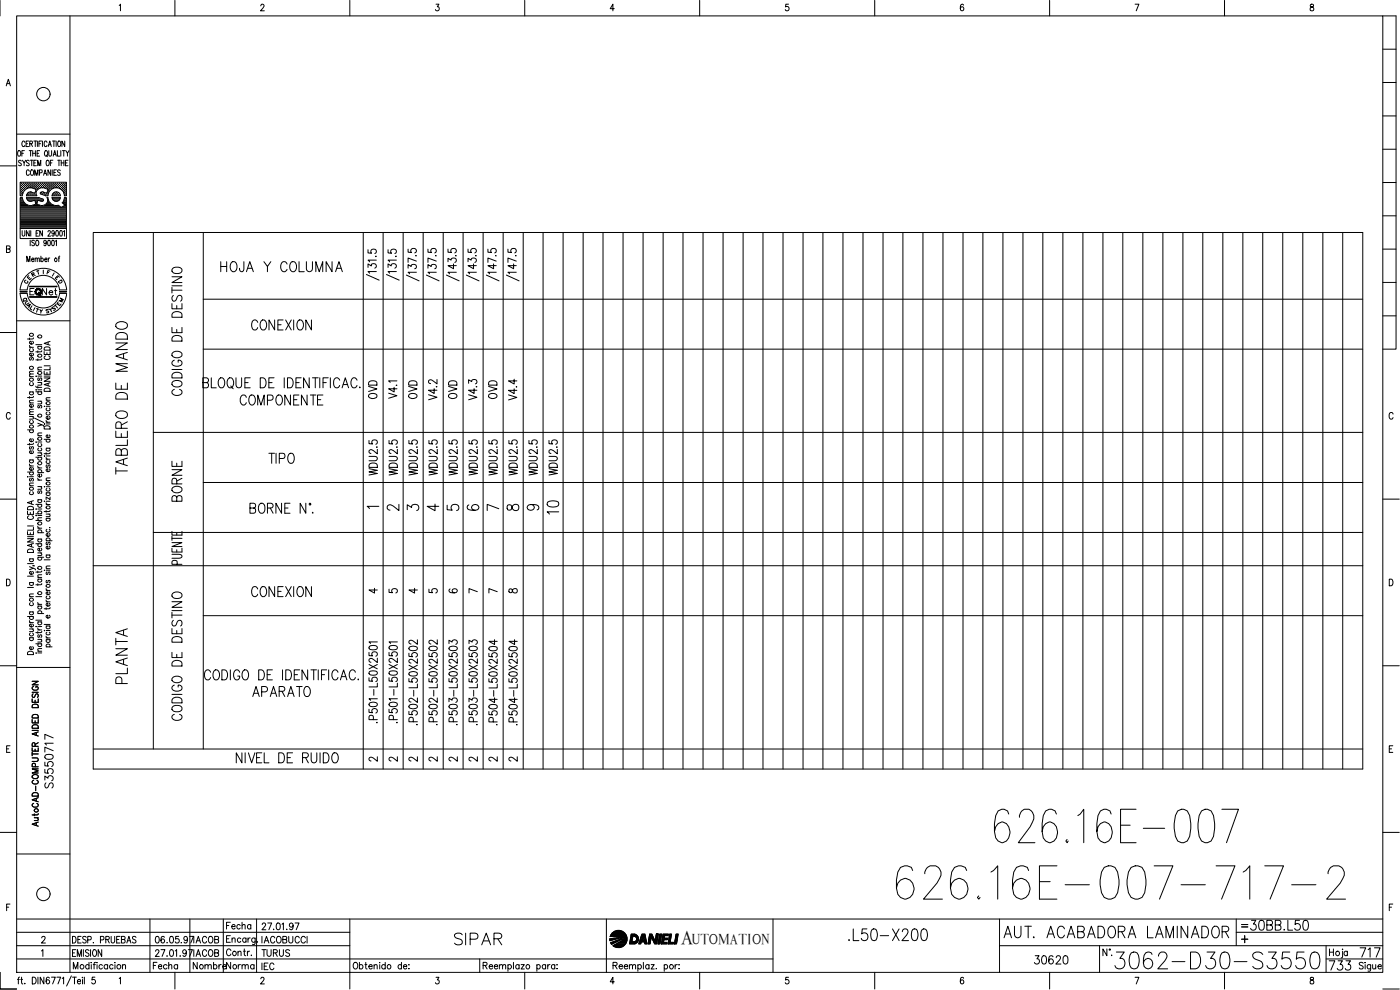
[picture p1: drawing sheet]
<svg xmlns="http://www.w3.org/2000/svg" width="420mm" height="297mm" viewBox="0 0 420 297" stroke-linecap="round" stroke-linejoin="round" font-family="sans-serif">
<defs><g id="words">
<g font-size="15">
<text x="297.4" y="254">626.16E-007</text>
<text x="267.8" y="270.9">626.16E-007-717-2</text>
</g>
<text font-size="8.8" x="333.4" y="291.7">3062-D30-S3550</text>
<g font-size="7.1">
<text x="39.2" y="143.6" transform="rotate(-90 39.2 143.6)">TABLERO DE MANDO</text>
<text x="168.6" y="155.6" transform="rotate(-90 168.6 155.6)">10</text>
<text x="39.2" y="206.4" transform="rotate(-90 39.2 206.4)">PLANTA</text>
<text x="135.1" y="284.7">SIPAR</text>
<text x="300.2" y="282.6">AUT. ACABADORA LAMINADOR</text>
</g>
<g font-size="6.6">
<text x="64.9" y="82.9">HOJA Y COLUMNA</text>
<text x="70.9" y="122.8">COMPONENTE</text>
<text x="79.4" y="140.4">TIPO</text>
<text x="74.4" y="180.3">CONEXION</text>
<text x="74.8" y="210.3">APARATO</text>
<text x="373.9" y="280.5">30BB.L50</text>
<text x="253.3" y="283.3">.L50-X200</text>
</g>
<g font-size="6.2">
<text x="74.4" y="100.2">CONEXION</text>
<text x="55.4" y="119.9" transform="rotate(-90 55.4 119.9)">CODIGO DE DESTINO</text>
<text x="55.4" y="151.7" transform="rotate(-90 55.4 151.7)">BORNE</text>
<text x="55.4" y="217.3" transform="rotate(-90 55.4 217.3)">CODIGO DE DESTINO</text>
<text x="69.8" y="230">NIVEL DE RUIDO</text>
<text x="397.6" y="292.5">733</text>
<text x="407.1" y="288.6">717</text>
</g>
<text font-size="5.9" x="204.5" y="283.2">A</text>
<g font-size="5.7">
<text x="113.9" y="120.6" transform="rotate(-90 113.9 120.6)">OVD</text>
<text x="125.9" y="120.6" transform="rotate(-90 125.9 120.6)">OVD</text>
<text x="131.9" y="121.4" transform="rotate(-90 131.9 121.4)">V4.2</text>
<text x="137.9" y="120.6" transform="rotate(-90 137.9 120.6)">OVD</text>
<text x="143.9" y="121.4" transform="rotate(-90 143.9 121.4)">V4.3</text>
<text x="149.9" y="120.6" transform="rotate(-90 149.9 120.6)">OVD</text>
<text x="155.9" y="121.4" transform="rotate(-90 155.9 121.4)">V4.4</text>
<text x="16.9" y="237.8" transform="rotate(-90 16.9 237.8)">S3550717</text>
<text x="309" y="290.3">30620</text>
</g>
<g font-size="5.3">
<text x="115" y="154.5">2</text>
<text x="121" y="154.5">3</text>
<text x="127" y="154.5">4</text>
<text x="133" y="154.5">5</text>
<text x="145" y="154.5">7</text>
<text x="151" y="154.5">8</text>
<text x="56.8" y="284.3">IACOB</text>
<text x="56.8" y="288.2">IACOB</text>
<text x="56.8" y="292.1">Nombre</text>
<text x="66.7" y="292.1">Norma</text>
<text x="77.3" y="288.2">TURUS</text>
</g>
<g font-size="4.9">
<text x="11.6" y="89.6">Net</text>
<text x="77.3" y="292.1">IEC</text>
</g>
<g font-size="4.4">
<text x="8.1" y="84.3">R</text>
<text x="139" y="154.2">6</text>
<text x="157" y="154.2">9</text>
<text x="109.4" y="179.2">4</text>
<text x="115.4" y="179.2">5</text>
<text x="121.4" y="179.2">4</text>
<text x="127.4" y="179.2">5</text>
<text x="133.3" y="179.2">6</text>
<text x="139.7" y="179.2">7</text>
<text x="145.3" y="179.2">7</text>
<text x="151.3" y="179.2">8</text>
<text x="109.4" y="229.7">2</text>
<text x="115.4" y="229.7">2</text>
<text x="121.4" y="229.7">2</text>
<text x="127.4" y="229.7">2</text>
<text x="133.3" y="229.7">2</text>
<text x="139.7" y="229.7">2</text>
<text x="145.3" y="229.7">2</text>
<text x="151.3" y="229.7">2</text>
<text x="207.7" y="283.2">UTOMATION</text>
</g>
<g font-size="4">
<text x="15.9" y="92.8">E</text>
<text x="16.6" y="91.7">M</text>
</g>
<g font-size="3.5">
<text x="12.7" y="83.3">F</text>
<text x="6" y="86.1">C</text>
<text x="16.2" y="86.1">D</text>
<text x="109" y="153.8">1</text>
<text x="371.5" y="279.4">=</text>
</g>
</g></defs>
<!-- layer: XR-FG100|CART -->
<g fill="none" stroke="#000" stroke-width=".3">
<path d="M0 .1v4.7M5 4.8h410v286.9h-410zM21 4.8v286.9M35.8 1.6l.4-.3v1.9M52.5 .1v4.7M78.3 1.8l.3-.5h.3l.3 .3-.2 .7-.8 .9h1.1M105 .1v4.7M130.9 1.3h.8l-.5 .7a.61 .61 0 0 1 .6 1 .61 .61 0 0 1-1.1-.1M157.5 .1v4.7M184.4 2.6h-1.3l.8-1.3v1.9M210 .1v4.7M236.6 1.3h-.8v.8a.63 .63 0 0 1 .9 0 .63 .63 0 0 1-.1 .9 .63 .63 0 0 1-.9-.1"/>
<path d="M262.5 .1v4.7M289.2 1.6l-.3-.3a1.09 1.09 0 0 0-.7 .9 1.09 1.09 0 0 0 .6 1 .57 .57 0 0 0 .4-.8 .57 .57 0 0 0-.9-.1l-.1 .3M315 .1v4.7M340.7 1.3h1.1l-.8 1.9M367.5 .1v4.7M393.3 1.4v.5a.73 .73 0 0 1 .9 .4 .73 .73 0 0 1-.3 .9 .64 .64 0 0 1-.8-.6 .64 .64 0 0 1 .9-.6l.2-.2-.1-.4zM415 4.8h4v100h-4M415 14.8h4M1.9 25.8l.6-2 .6 2M2.1 25.1h.8M415 34.8h4M415 24.8h4"/>
<path d="M0 49.8h5M5 40.2h16M5.5 45.3l.1-.1a.82 .82 0 0 1 .7 .9 .82 .82 0 0 1-.8 .7l-.2-.5zM6.1 56.6h.1M6.1 56h.1M6.1 55.3h.1M6.1 57.2h.1M6.1 57.9h.1M6.1 58.5h.1M6.1 59.8h.5M6.1 59.5h.5M6.3 56.9h.2"/>
<path d="M6.3 56.3h.2M6.3 55.7h.2M6.3 55h.2M6.3 57.6h.2M6.3 58.2h.2M6.4 48.3a.41 .41 0 0 0-.7-.2 .41 .41 0 0 0 .1 .7l.4 .2a.44 .44 0 0 1 .1 .6 .44 .44 0 0 1-.6 .1l-.1-.2M6.4 54.9v.2M6.4 55.6v.1M6.4 56.2v.1M6.4 56.8v.2M6.4 57.5v.1M6.4 58.1v.1"/>
<path d="M6.6 46h.4M6.6 56.6h.2M6.6 56h.2M6.6 55.3h.2M6.6 57.2h.2M6.6 57.9h.2M6.7 48.1l.5 .8 .5-.8M6.7 55.2v.2M6.7 55.9v.1M6.7 56.5v.2M6.7 57.1v.2M6.7 57.8v.1"/>
<path d="M7 56.9h.2M7 56.3h.2M7 55.7h.2M7 55h.2M7.1 54.9v.2M7.1 55.6v.1M7.1 56.2v.1M7.1 56.8v.2M7.2 48.9v.8M7.3 56.6h.2M7.3 56h.2M7.3 55.3h.2"/>
<path d="M7.3 45.2h-.7v1.6M7.4 55.2v.2M7.4 55.9v.1M7.4 56.5v.2M7.4 57.1l-.5 .9-.2 .8-.6-.1v-4h13.8v4h-.6l-.1-.7M7.5 42.7a.46 .46 0 0 0-.6-.4 .46 .46 0 0 0-.3 .7v.4a.46 .46 0 0 0 .3 .6 .46 .46 0 0 0 .6-.4M7.6 56.3h.2M7.6 55.7h.2M7.6 55h.2M7.7 54.9v.2M7.7 55.6v.1M7.7 56.2v.1"/>
<path d="M7.8 43.1h.5M7.9 56.6h.1M7.9 56h.2M7.9 55.3h.2M8 55.2v.2M8 55.9v.1M8 56.5h.1M8 59.5h3.7M8.1 58.5h.1M8.2 59.8h4.5M8.2 56.5l-.8 .6M8.3 56.3h.1"/>
<path d="M8.3 55.7h.1M8.3 55h.1M8.3 58.2h.1M8.3 54.9v.2M8.3 55.6v.1M8.3 56.2v.1M8.3 58.1v.1M8.6 56h.1M8.6 55.3h.1M8.6 58.5h.1M8.6 42.3h-.8v1.7h.8M8.6 55.2v.2"/>
<path d="M8.6 55.9v.1M8.6 58.4v.2M8.7 57.7l-.4 .3M8.7 57.9h-.1M8.8 48.3l-.6-.2-.3 .2 .1 .3a.74 .74 0 0 1 .6 1.1l-.7-.2M8.8 45.2h.8M8.8 51.4a.46 .46 0 0 0-.6-.4 .46 .46 0 0 0-.3 .6v.4a.46 .46 0 0 0 .3 .6 .46 .46 0 0 0 .6-.4M8.9 56.3h.2M8.9 55.7h.2M8.9 55h.2M8.9 58.2h.2M8.9 43.1l.8-.1v-.6l-.8-.1v1.7"/>
<path d="M9 54.9v.2M9 55.6v.1M9 56.2v.1M9 58.1v.1M9.1 48.1h.8M9.2 56h.2M9.2 55.3h.2M9.2 57.9h.2M9.2 58.5h.2M9.2 45.2v1.6M9.3 55.2v.2M9.3 55.9v.1"/>
<path d="M9.3 57.8v.1M9.3 58.4v.2M9.4 51h.1a.86 .86 0 0 1 .6 .8 .86 .86 0 0 1-.6 .8 1.17 1.17 0 0 1-.1-1.6zM9.4 43.1l.3 .9M9.5 57.6l-.8 .1M9.5 56.3h.2M9.5 55.7h.2M9.5 55h.2M9.5 58.2h.2M9.5 48.1v1.6M9.6 54.9v.2M9.6 55.6v.1"/>
<path d="M9.6 56.2v.1M9.6 58.1v.1M9.8 56h.2M9.8 55.3h.2M9.8 58.5h.2M9.8 46h.8M9.8 45.2v1.6M9.9 56.5l.9 .3-.3 1.2-1-.3M9.9 56.4l-.7-.1-1 .2M9.9 55.2v.2M9.9 55.9v.1M9.9 57.9h.1"/>
<path d="M9.9 58.4v.2M10.2 56.3h.1M10.2 55.7h.1M10.2 55h.1M10.2 58.2h.1M10.2 48.9h.4M10.2 42.3h.8M10.2 54.9v.2M10.2 55.6v.1M10.2 56.2v.1M10.2 58.1v.1M10.4 52.6v-1.6l.5 1.6 .5-1.6v1.6"/>
<path d="M10.5 56h.1M10.5 55.3h.1M10.5 58.5h.1M10.5 56.6h.1M10.5 55.2v.2M10.5 55.9v.1M10.5 56.5v.1M10.5 58.4v.2M10.6 57.9h.1M10.6 42.3v1.7M10.6 45.2v1.6M10.8 56.3h.2"/>
<path d="M10.8 55.7h.2M10.8 55h.2M10.9 54.9v.2M10.9 55.6v.1M10.9 56.2v.1M10.9 48.1h-.7v1.6h.7M10.9 56.9h.1M11.1 56.6h.2M11.1 56h.2M11.1 55.3h.2M11.1 46h.5M11.2 55.2v.2"/>
<path d="M11.2 55.9v.1M11.2 56.5v.2M11.2 42.3v1.7M11.3 49.7v-1.6l.5 1.6 .4-1.6v1.6M11.4 56.3h.2M11.4 55.7h.2M11.4 55h.2M11.5 54.9v.2M11.5 55.6v.1M11.5 56.2v.1M11.7 43.1h.5M11.7 56h.2"/>
<path d="M11.7 55.3h.2M11.8 55.2v.2M11.8 55.9v.1M11.8 56.5a1.5 1.5 0 0 0-.7 2.2h-3.2l.4-.7M11.9 51.8h.7v-.8h-.7v1.6M11.9 45.2h-.8v1.6h.8M12.1 56.3h.1M12.1 55.7h.1M12.1 55h.1M12.1 54.9v.2M12.1 55.6v.1M12.1 56.2v.1"/>
<path d="M12.2 58.2l1.4 .5h.8M12.3 57.7l-.2 .2 .1 .3M12.4 56h.1M12.4 55.3h.1M12.4 57.9h.1M12.4 55.2v.2M12.4 55.9v.1M12.4 57.8v.1M12.5 42.3h-.8v1.7M12.7 56.3h.2M12.7 55.7h.2M12.7 55h.2"/>
<path d="M12.7 58.2h.2M12.7 42.3v1.7M12.8 54.9v.2M12.8 55.6v.1M12.8 56.2v.1M12.8 58.1v.1M13 56h.2M13 55.3h.2M13 57.9h.2M13.1 52.6l.4-1.6 .5 1.6M13.1 55.2v.2M13.1 55.9v.1"/>
<path d="M13.1 57.8v.1M13.1 57.6l-.8 .1M13.3 52.1h.5M13.3 56.3h.2M13.3 55.7h.2M13.3 55h.2M13.3 58.2h.2M13.4 54.9v.2M13.4 55.6v.1M13.4 56.2v.1M13.4 58.1v.1M13.5 56.4l-.7-.1-1 .2"/>
<path d="M13.5 56.5l.9 .3-.3 1.2-1-.3M13.6 45.3l.1-.1a.82 .82 0 0 1 .6 .9 .82 .82 0 0 1-.7 .7l-.3-.5zM13.6 56h.2M13.6 55.3h.2M13.6 58.5h.2M13.7 55.2v.2M13.7 55.9v.1M13.7 58.4v.2M13.9 46.6l.3 .4M14 56.3h.1M14 55.7h.1M14 55h.1"/>
<path d="M14 58.2h.1M14.1 48.2l.1-.1a.82 .82 0 0 1 .6 .8 .82 .82 0 0 1-.7 .8l-.3-.6zM14.1 54.9v.2M14.1 55.6v.1M14.1 56.2v.1M14.1 58.1v.1M14.1 42.7a.45 .45 0 0 0-.6-.4 .45 .45 0 0 0-.2 .7v.4a.44 .44 0 0 0 .3 .6 .44 .44 0 0 0 .5-.4M14.3 56.6h.1M14.3 56h.1M14.3 55.3h.1M14.3 57.9h.1M14.3 58.5h.1"/>
<path d="M14.4 59.3h-.3a1.59 1.59 0 0 1-1.3 2.3M14.4 55.2v.2M14.4 55.9v.1M14.4 56.5v.2M14.4 57.8v.1M14.4 59.3a2.49 2.49 0 0 0 3.1 2.3M14.4 57.2h.1M14.5 44l.4-1.7 .5 1.7M14.6 56.9h.2M14.6 56.3h.2M14.6 55.7h.2M14.6 55h.2"/>
<path d="M14.6 57.6h.1M14.6 45.2l.1 1.4 .3 .2h.3l.2-.4v-1.2M14.6 43.4h.6M14.7 54.9v.2M14.7 55.6v.1M14.7 56.2v.1M14.7 56.8v.2M14.7 57.5h.1M14.9 56.6h.2M14.9 56h.2M14.9 55.3h.2M15 55.2v.2"/>
<path d="M15 55.9v.1M15 56.5v.2M15.1 48.9h.5M15.2 51v1.6l-.8-1.6v1.6M15.2 56.3h.2M15.2 55.7h.2M15.2 55h.2M15.3 54.9v.2M15.3 55.6v.1M15.3 56.2v.1M15.5 56.6h.2M15.5 56h.2"/>
<path d="M15.5 55.3h.2M15.6 59.3h2.5l-.1 .3M15.6 55.2v.2M15.6 55.9v.1M15.6 56.5v.1M15.6 59.3l.1 .3M15.7 51v1.6M15.7 59.6a1.26 1.26 0 0 0 1.2 .8 1.26 1.26 0 0 0 1.2-.8M15.7 58.5l-.1 .3M15.7 59.5h2.2M15.7 42.3h.9M15.9 48.1h-.8v1.6"/>
<path d="M15.9 56.3h.1M15.9 55.7h.1M15.9 55h.1M15.9 59.8h1.9M15.9 56.5l-.2 .2a2.41 2.41 0 0 0-1.3 2.1M15.9 56.5l1-.2 .9 .2M16 46.8l.4-1.6 .5 1.6M16 58.2h.1M16 54.9v.2M16 55.6v.1M16 56.2v.1M16.1 46.3h.6"/>
<path d="M16.2 56h.1M16.2 55.3h.1M16.2 58.5h.1M16.2 51.8h.4M16.2 42.3v1.7M16.3 55.2v.2M16.3 55.9v.1M16.3 57.9h.1M16.3 58.4v.2M16.4 57.7l-.7 .7M16.4 57.7h.9M16.5 56.3h.2"/>
<path d="M16.5 55.7h.2M16.5 55h.2M16.5 58.2h.2M16.6 54.9v.2M16.6 55.6v.1M16.6 56.2v.1M16.6 58.1v.1M16.8 56h.2M16.8 55.3h.2M16.8 57.9h.2M16.8 58.5h.2M16.8 42.3v1.7"/>
<path d="M16.9 55.2v.2M16.9 55.9v.1M16.9 57.8v.1M16.9 58.4v.2M16.9 51h-.7v1.6h.7M17.1 56.3h.2M17.1 55.7h.2M17.1 55h.2M17.1 58.2h.2M17.2 45.2v1.6h.7M17.2 54.9v.2M17.2 55.6v.1"/>
<path d="M17.2 56.2v.1M17.2 58.1v.1M17.3 48.1h.8M17.3 57.7l.8 .7M17.4 56h.2M17.4 55.3h.2M17.4 58.5h.2M17.5 42.4l.2-.1a.82 .82 0 0 1 .6 .9 .82 .82 0 0 1-.8 .7l-.2-.5zM17.5 55.2v.2M17.5 55.9v.1M17.5 58.4v.2M17.7 48.1v1.6"/>
<path d="M17.8 56.3h.1M17.8 55.7h.1M17.8 55h.1M17.8 56.5l.9 .6 .5 .9M17.9 54.9v.2M17.9 55.6v.1M17.9 56.2v.1M18 58.5l.1 .3-2.5-.1M18.1 51.2a.4 .4 0 0 0-.7-.2 .4 .4 0 0 0 .1 .7l.5 .2 .1 .5-.3 .2-.5-.2M18.1 56.6h.1M18.1 56h.1M18.1 55.3h.1"/>
<path d="M18.2 55.2v.2M18.2 55.9v.1M18.2 56.5v.2M18.2 45.2v1.6M18.4 48.9h.8M18.4 48.1v1.6M18.4 56.3h.2M18.4 55.7h.2M18.4 55h.2M18.5 56.9h.1M18.5 54.9v.2M18.5 55.6v.1"/>
<path d="M18.5 56.2v.1M18.5 56.8v.1M18.7 56.6h.2M18.7 56h.2M18.7 55.3h.2M18.7 45.2h.9M18.8 57.1l.1 .1M18.8 55.2v.2M18.8 55.9v.1M18.8 56.5v.2M19 56.9h.2M19 56.3h.2"/>
<path d="M19 55.7h.2M19 55h.2M19 57.6h.2M19.1 45.2v1.6M19.1 54.9v.2M19.1 55.6v.1M19.1 56.2v.1M19.1 56.8v.2M19.1 57.5v.1M19.2 48.1v1.6M19.3 56.6h.2M19.3 56h.2"/>
<path d="M19.3 55.3h.2M19.3 57.2h.2M19.3 57.9h.2M19.3 59.8h.6M19.4 58.5h.1M19.4 42.3v1.7l-.8-1.7v1.7M19.4 55.2v.2M19.4 55.9v.1M19.4 56.5v.2M19.4 57.1v.2M19.4 57.8v.1M19.4 58.4v.2"/>
<path d="M19.4 59.5h.5M19.6 48.9h.5M19.7 56.9h.2M19.7 56.3h.2M19.7 55.7h.2M19.7 55h.2M19.7 57.6h.2M19.7 58.2h.2M19.8 45.2l.4 .8 .5-.8M19.8 54.9v.2M19.8 55.6v.1M19.8 56.2v.1"/>
<path d="M19.8 56.8v.2M19.8 57.5v.1M19.8 58.1v.1M20.2 46v.8M20.4 48.1h-.8v1.6h.8M415 54.8h4M415 44.8h4M1.9 74.7l1-.1v-.7l-1-.1v2l1-.1 .1-.6-.3-.4M6.1 68.6v3h13.8v-3M6.1 64.2h13.8M6.1 63.9h13.8M6.1 63.6h13.8"/>
<path d="M6.1 63.3h13.8M6.1 62.9h13.8M6.1 62.6h13.8M6.1 62.3h12.1M6.1 62h11.8M6.1 61.7h2.3M6.1 61.4h1.6M6.1 61h1.3M6.1 60.7h1M6.1 60.4h.8M6.1 60.1h.6M6.1 64.5h13.8"/>
<path d="M6.1 64.8h13.8M6.1 65.2h13.8M6.1 65.5h13.8M6.1 65.8h13.8M6.1 66.1h13.8M6.1 66.4h13.8M6.1 66.7h13.8M6.1 67.1h13.8M6.1 67.4h13.8M6.1 67.7h13.8M6.1 68h13.8M6.1 68.4h13.8"/>
<path d="M6.6 69.2l.1 1.4 .3 .3 .4-.3 .1-1.4M7.4 60.9a2.42 2.42 0 0 0 2.5 .6M8 78.5v-1.6l.5 1.6 .5-1.6v1.6M8.3 60l.5 .4h.7M8.3 60l-.4-.7h3.7l1.4 .5v.5l-.3 .1M8.5 60.1h1.6M8.8 69.2v1.7l-.9-1.7v1.7M9.1 72.1v1.6M9.2 69.2v1.7M9.5 77.9h.7l-.1-.3a.5 .5 0 0 0-.7 .3 .5 .5 0 0 0 .5 .6l.3-.2M9.5 60.4l1-.3 .3 1.1-.9 .3M9.9 61.7h2"/>
<path d="M10.3 72.3l-.3-.2-.5 .2 .1 .3 .6 .4v.6l-.4 .1-.3-.2M10.5 77.7l.3-.3 .3 .1 .1 1M10.5 77.4v1.1M10.5 60.1h.7M10.6 60.4h.6M10.7 60.7h.4M10.8 61.4h.2M10.8 61h.2M10.8 70h.5M10.9 72.2l.1-.1a.86 .86 0 0 1 .7 .8 .86 .86 0 0 1-.7 .8 1.2 1.2 0 0 1-.1-1.5zM11.2 77.7l.3-.3 .3 .1v1M11.6 69.2h-.8v1.7h.8"/>
<path d="M11.7 60.1h1.3M12.3 77.7a.49 .49 0 0 1 .8 .2 .49 .49 0 0 1-.6 .6l-.2-.2M12.3 76.9v1.6M12.7 60.4l-1.4-.3-.3 1.1 1.9 .5M12.7 69.2v1.7l-.8-1.7v1.7M13.3 61.7h2.8M13.4 77.9h.7v-.3a.46 .46 0 0 0-.7 .4 .46 .46 0 0 0 .6 .4l.1-.1M13.8 61.4h1.7M13.9 72.6a.4 .4 0 0 1-.5 .5 .4 .4 0 0 1-.3-.6l.4-.4a.95 .95 0 0 1-.1 1.6l-.2-.2M14.1 61h1M14.3 60.7h.5M14.4 69.6l.2-.4 .5 .3-.7 1.4h.8"/>
<path d="M14.4 60.4h.2M14.4 60.1h.1M14.5 72.2l.1-.1a.95 .95 0 0 1 0 1.6l-.3-.7zM14.5 77.4v1.1M14.9 77.4l-.4 .5M15.7 72.2l.1-.1a.95 .95 0 0 1 0 1.6l-.3-.7zM16.1 60.1h1.5M16.3 69.8a.4 .4 0 0 1-.4 .4 .4 .4 0 0 1-.4-.5l.4-.5a.95 .95 0 0 1-.1 1.7l-.2-.3M16.6 72.4l.3-.3v1.6M16.9 69.2h.3a1.04 1.04 0 0 1-.1 1.7l-.4-.8zM17.4 61.6l.9 .6M17.5 77.4h.4"/>
<path d="M17.9 76.9l-.2 .3v1.3M18.1 69.2h.3a1.04 1.04 0 0 1-.2 1.7l-.3-.8zM18.4 62.3h1.5M18.9 60.7h1M19 62h.9M19 61h.9M19 69.5l.3-.3v1.7M19.1 60.4h.8M19.2 60l.1-.7h.6v9.3h-13.8v-9.3h.5l.8 1.6M19.2 60l-.5 .8 .7 .8M19.3 61.4h.6M19.3 60.1h.6"/>
<path d="M19.4 61.6l-1.1 .7M19.5 61.7h.4M415 74.7h4M415 64.8h4M0 99.8h5M5 96.3h16M6 87.4h2.1v.2h-2.1zM6 87a7 7 0 0 1 7-6.5 7 7 0 0 1 7 6.5M6.1 87.5h1.9M7.2 90.1l-.2 .4M8.1 91.8l1-.5-.5 1M8.2 88a4.9 4.9 0 0 0 4.8 4.4 4.9 4.9 0 0 0 4.9-4.4"/>
<path d="M8.2 87a4.9 4.9 0 0 1 4.8-4.4 4.9 4.9 0 0 1 4.9 4.4M8.3 90.3l-.6 .4v.5l.3 .1 .7-.4M8.4 91.6l.4 .4M8.9 86h8.2M8.9 85.9h8.2M9 87.4h.7M9 89.1h8M9 86h8M9.6 91.8l-.6 .9 .5 .3M10.2 86.6h-1.2v1.9h1.2M10.5 92.3l-.5 .9M11 92.6l.6 .2"/>
<path d="M11.3 92.7l-.3 1M12 92.9l.3 .5 .5-.5M12.3 93.4l-.1 .6M14.5 92.9l-.7 .1 .8 .6-.2 .2h-.4M17.1 89h-8.2v.2h8.2M20 88a7 7 0 0 1-7 6.5 7 7 0 0 1-7-6.5h2.1M415 94.8h4M415 84.7h4M8.8 103.6l.1 .4 .5 .2M8.8 101.4v.5M8.8 119v.5M8.8 117.6h1.2"/>
<path d="M8.8 113h1.2M8.8 104.2h1.2M9.1 117.6a.51 .51 0 0 0 0 .7 .51 .51 0 0 0 .7 0 .51 .51 0 0 0 0-.7M9.1 114.8a.51 .51 0 0 0 0 .8 .51 .51 0 0 0 .7 0 .51 .51 0 0 0 0-.8M9.1 107.3l-.3 .3 .3 .5 .4-.8h.4l.1 .5-.2 .3M9.1 104.6a.51 .51 0 0 0 0 .8 .51 .51 0 0 0 .7 0 .51 .51 0 0 0 0-.8M9.8 105.9a.5 .5 0 0 1 .1 .8 .5 .5 0 0 1-.8 0 .5 .5 0 0 1 .1-.8h.2v.9M9.8 102.4a.51 .51 0 0 1 0 .7 .51 .51 0 0 1-.7 0 .51 .51 0 0 1-.1-.7h.4v.8M10 118.9l-.3 .4h-1.4M10 112.2l-1.1 .1-.1 .3 .4 .4M10 111.4l-1.1 .1-.1 .3 .4 .4M10 101.4l-.3 .3h-1.4"/>
<path d="M10.8 115.9l.3 .3h1.4M10.8 112.8h.1zM10.8 117.5h1.7M10.8 103.4h1.7M10.8 116.9v.1zM11.3 112.8h1.2M11.3 105.3v.5M11.3 107.7v.5M11.3 115.9v.5M11.3 117h1.2M11.3 114.8h1.2M11.3 111h1.2"/>
<path d="M11.3 103.9h1.2M11.6 117.5a.49 .49 0 0 0 0 .8 .49 .49 0 0 0 .7 0 .49 .49 0 0 0 0-.8M11.6 113.4l-.3 .3 .1 .4h.4l.2-.7h.3l.2 .3-.2 .5M11.6 103.9a.49 .49 0 0 0 0 .7 .49 .49 0 0 0 .7 0 .49 .49 0 0 0 0-.7M12.2 114.8l.3 .3-.1 .4-1.1 .1M12.5 110.2l-1.1 .1-.1 .3 .4 .4M12.5 107.6l-.3 .4h-1.4M12.5 105.2l-.1 .3-1.6 .1M13.3 113.4h1.7l-1.7 1h1.7M13.3 111.4v.9h1.7v-.9M13.3 105.5v.9h1.7v-.9M13.3 112.8h1.7"/>
<path d="M13.3 109.8h1.7M13.3 116.7a.98 .98 0 0 1 1.1-.2 .98 .98 0 0 1 .6 .9h-1.7zM13.3 104.3a.98 .98 0 0 1 1.1-.2 .98 .98 0 0 1 .6 1h-1.7zM13.7 106.8a.54 .54 0 0 0-.4 .7 .54 .54 0 0 0 .6 .4h.5a.54 .54 0 0 0 .6-.4 .54 .54 0 0 0-.4-.7M14.1 105.8v.6M14.1 111.7v.6M14.4 102.6v.8M14.4 115v.7M15 119.3l-1.1 .1-.1 .3 .4 .4M15 114.8l-1.7 .6 1.7 .5M15 110.1v.8h-1.7M15 102.4l-1.7 .6 1.7 .6"/>
<path d="M3.1 124.2a.61 .61 0 0 0-.8-.4 .61 .61 0 0 0-.4 .7v.5a.61 .61 0 0 0 .4 .8 .61 .61 0 0 0 .8-.5M8.3 129h1.7M8.8 139.2l.1 .4 .5 .2M8.8 139.8h1.2M8.8 138h1.2M8.8 133v.5M8.8 125h1.2M8.8 124.4h1.2M8.8 120.9h1.2M9.1 138a.51 .51 0 0 0 0 .7 .51 .51 0 0 0 .7 0 .51 .51 0 0 0 0-.7M9.1 134l-.3 .3 .1 .4h.4l.2-.6 .3-.1 .2 .3-.2 .5M9.1 129a.49 .49 0 0 0 0 .7 .49 .49 0 0 0 .7 0 .49 .49 0 0 0 0-.7"/>
<path d="M9.1 126.2a.51 .51 0 0 0 0 .7 .51 .51 0 0 0 .7 0 .51 .51 0 0 0 0-.7M9.7 125l.3 .3-.1 .4-1.1 .1M9.8 135.2a.5 .5 0 0 1 0 .7 .5 .5 0 0 1-.7 .1 .5 .5 0 0 1-.1-.7l.4-.1v.9M9.8 131.6a.51 .51 0 0 1 0 .8 .51 .51 0 0 1-.7 0 .51 .51 0 0 1-.1-.7l.4-.1v.9M9.8 121.3a.5 .5 0 0 1 .1 .8 .5 .5 0 0 1-.8 0 .5 .5 0 0 1 .1-.8h.2v.9M10 133l-.3 .3h-1.4M10 123.6h-1.1l-.1 .4 .4 .4M10 122.8h-1.1l-.1 .4 .4 .4M10 120.1l-1.1 .1-.1 .3 .4 .4M10.4 125.5l2.7 1.3M10.8 137.2h1.7M10.8 132.5v.2z"/>
<path d="M11.3 139.8l.1 .4 .5 .2M11.3 127l1.2 .5-1.2 .4M11.3 135.9h1.2M11.3 132.6h1.2M11.3 130.7h1.2M11.3 120.4h1.2M11.6 137.2a.51 .51 0 0 0 0 .7 .51 .51 0 0 0 .7 0 .51 .51 0 0 0 0-.7M11.6 134.4a.49 .49 0 0 0 0 .7 .49 .49 0 0 0 .7 0 .49 .49 0 0 0 0-.7M11.6 133.1a.51 .51 0 0 0 0 .8 .51 .51 0 0 0 .7 0 .51 .51 0 0 0 0-.8M11.6 121.6l-.3 .3 .1 .4h.4l.2-.6 .3-.1 .2 .3-.2 .5M12.2 135.9l.3 .4-.1 .3-1.1 .1M12.2 120.4l.3 .3-.1 .4-1.1 .1"/>
<path d="M12.5 129.9l-1.1 .1-.1 .3 .4 .4M12.5 127.5l.5 .2 .1 .3M13.3 136.8h.1zM13.3 127.2h.1zM13.3 121.9h.1zM13.3 131.8h1.7M13.3 128a.96 .96 0 0 1 1.1-.2 .96 .96 0 0 1 .6 .9h-1.7zM13.8 137.2l.1 .4 .5 .2M13.8 126.1l.1 .4 .5 .2M13.8 135.8v.5M13.8 137.8h1.2M13.8 136.8h1.2"/>
<path d="M13.8 134.5h1.2M13.8 127.2h1.2M13.8 126.7h1.2M13.8 121.9h1.2M13.8 120.1h1.2M14.1 139.5l-.3 .3 .3 .5 .4-.7h.4l.1 .4-.2 .3M14.1 138.2a.49 .49 0 0 0 0 .7 .49 .49 0 0 0 .7 0 .49 .49 0 0 0 0-.7M14.1 134.5a.49 .49 0 0 0 0 .7 .49 .49 0 0 0 .7 0 .49 .49 0 0 0 0-.7M14.1 131.8a.49 .49 0 0 0 0 .7 .49 .49 0 0 0 .7 0 .49 .49 0 0 0 0-.7M14.1 123.7l-.2 .1a.52 .52 0 0 0 .6 .7 .52 .52 0 0 0 .3-.8M14.1 122.4l-.2 .1a.52 .52 0 0 0 .6 .8 .52 .52 0 0 0 .3-.9M14.8 130.5l.1 .1a.53 .53 0 0 1-.5 .8 .53 .53 0 0 1-.4-.9h.4v.8"/>
<path d="M14.8 125l.1 .1a.53 .53 0 0 1-.5 .7 .53 .53 0 0 1-.4-.8h.4v.8M15 135.7l-.3 .4h-1.4M418.1 124.2a.61 .61 0 0 0-.8-.4 .61 .61 0 0 0-.4 .7v.5a.61 .61 0 0 0 .4 .8 .61 .61 0 0 0 .8-.5M0 149.8h5M8.3 159.5v.9h1.7v-.9M8.3 153.4v.9h1.7v-.9M8.3 143h.1zM8.3 157.8h1.7M8.3 141.6h1.7M8.3 152.2a.96 .96 0 0 1 1.2-.2 .96 .96 0 0 1 .5 .9h-1.7zM8.7 154.8a.56 .56 0 0 0-.4 .6 .56 .56 0 0 0 .6 .5h.5a.56 .56 0 0 0 .6-.5 .56 .56 0 0 0-.4-.6M8.8 145.7h1.2"/>
<path d="M8.8 143h1.2M9.1 147.6a.49 .49 0 0 0 0 .7 .49 .49 0 0 0 .7 0 .49 .49 0 0 0 0-.7M9.1 143.5l-.3 .3 .1 .5h.4l.2-.7 .3-.1 .2 .3-.2 .5M9.1 141.6a.51 .51 0 0 0 0 .8 .51 .51 0 0 0 .7 0 .51 .51 0 0 0 0-.8M9.1 153.7v.6M9.1 159.8v.6M9.4 150.4v.8M9.8 140.3l.1 .1a.53 .53 0 0 1-.5 .7 .53 .53 0 0 1-.4-.8h.4v.8M10 158.2v.9h-1.7M10 150.2l-1.7 .6 1.7 .6M10 144.9l-1.1 .1-.1 .4 .4 .3M10.8 154.7h.1z"/>
<path d="M10.8 152.7h.1zM10.8 156.2h1.7M10.8 154.2h1.7M10.8 151.3h1.7M11.3 157.9l.1 .4 .5 .2M11.3 143.5l.1 .3 .5 .2M11.3 146h1.2M11.3 159.8h1.8M11.3 158.5h1.2M11.3 154.7h1.2M11.3 152.7h1.2M11.3 149.9h1.2"/>
<path d="M11.3 144h1.2M11.3 141.8h1.8M11.3 140.4h1.2M11.6 159.8a.49 .49 0 0 1 0-.7 .49 .49 0 0 1 .7 0 .49 .49 0 0 1 0 .7M11.6 154.2a.49 .49 0 0 1 0-.7 .49 .49 0 0 1 .7 0 .49 .49 0 0 1 0 .7M11.6 151.3a.51 .51 0 0 0 0 .8 .51 .51 0 0 0 .7 0 .51 .51 0 0 0 0-.8M11.6 149.9a.51 .51 0 0 0 0 .8 .51 .51 0 0 0 .7 0 .51 .51 0 0 0 0-.8M11.6 147.3l-.3 .3 .3 .5 .4-.8h.4l.1 .5-.2 .3M11.6 141.8a.51 .51 0 0 1 0-.7 .51 .51 0 0 1 .7 0 .51 .51 0 0 1 0 .7M12.2 146l.3 .4-.1 .4h-1.1M12.3 142.2a.5 .5 0 0 1 .1 .8 .5 .5 0 0 1-.8 0 .5 .5 0 0 1 .1-.8h.2v.9M12.5 155.3l-1.1 .1-.1 .4 .4 .4"/>
<path d="M13.3 150.4h.1zM13.3 146h.1zM13.8 150.8l.1 .4 .5 .2M13.8 153.2v.5M13.8 155.5h1.2M13.8 154.2h1.2M13.8 151.4h1.2M13.8 150.4h1.2M13.8 147.9h1.2M13.8 146h1.2M13.8 144.2h1.2M14.1 158.8l-.2 .1a.52 .52 0 0 0 .6 .8 .52 .52 0 0 0 .3-.9"/>
<path d="M14.1 155.5l-.2 .1a.52 .52 0 0 0 .6 .8 .52 .52 0 0 0 .3-.9M14.1 147.9l-.2 .1a.52 .52 0 0 0 .6 .7 .52 .52 0 0 0 .3-.8M14.1 146.5a.49 .49 0 0 0 0 .7 .49 .49 0 0 0 .7 0 .49 .49 0 0 0 0-.7M14.7 154.2l.3 .4-.1 .3-1.1 .1M14.8 140.7a.5 .5 0 0 1 0 .6 .5 .5 0 0 1-.7 .1 .5 .5 0 0 1-.1-.7h.4v.8M14.9 158.2v.1M15 153.1l-.3 .4h-1.4M15 149.1v.8l-1.2-.8v.8M15 143.4l-1.1 .1-.1 .3 .4 .4M415 149.8h4.9M1.9 173.8a1 1 0 0 1 1.2 1 1 1 0 0 1-1.2 1zM8.3 161.6h1.7l-1.7 1h1.7"/>
<path d="M8.3 176.3h1.7M8.3 172.9h1.7M8.3 169.1h1.7M8.3 161h1.7M8.3 165a.96 .96 0 0 1 1.2-.2 .96 .96 0 0 1 .5 1h-1.7zM8.8 170l1.2 .5-1.2 .4M8.8 179h1.2M8.8 174.8h1.2M8.8 167.7h1.2M9.1 174.8a.51 .51 0 0 0 0 .7 .51 .51 0 0 0 .7 0 .51 .51 0 0 0 0-.7M9.1 167.7a.49 .49 0 0 0 0 .7 .49 .49 0 0 0 .7 0 .49 .49 0 0 0 0-.7M9.4 163.3v.7"/>
<path d="M9.8 171.4a.5 .5 0 0 1 .1 .8 .5 .5 0 0 1-.8 0 .5 .5 0 0 1 .1-.8h.2v.9M9.9 169.7l.5 .1M10 178.2l-1.1 .1-.1 .3 .4 .4M10 170.5l.5 .2 .1 .3M10 163.1l-1.7 .5 1.7 .6M10.8 179h1.7M10.8 163.1h1.7M11.3 171.4v.5M11.3 175.2v.5M11.3 173.8h1.2M11.3 173.3h1.2M11.3 167.2h1.8"/>
<path d="M11.3 165.9h1.2M11.3 161.7h1.2M11.6 173.8a.51 .51 0 0 0 0 .7 .51 .51 0 0 0 .7 0 .51 .51 0 0 0 0-.7M11.6 167.2a.51 .51 0 0 0 0 .7 .51 .51 0 0 0 .7 0 .51 .51 0 0 0 0-.7M11.6 163.1a.49 .49 0 0 0 0 .7 .49 .49 0 0 0 .7 0 .49 .49 0 0 0 0-.7M11.6 161.7a.51 .51 0 0 0 0 .8 .51 .51 0 0 0 .7 0 .51 .51 0 0 0 0-.8M12.2 165.9l.3 .4-.1 .3-1.1 .1M12.3 164.5a.5 .5 0 0 1 0 .6 .5 .5 0 0 1-.7 .1 .5 .5 0 0 1-.1-.7h.4v.8M12.5 175.1l-.3 .4h-1.4M12.5 172.5h-1.1l-.1 .4 .4 .4M12.5 171.3l-.3 .3h-1.4M13.3 171.1h.1z"/>
<path d="M13.3 168h1.7M13.8 176.6l.1 .3 .5 .3M13.8 177.2h1.2M13.8 171.1h1.2M13.8 170.6h1.2M13.8 166.5h1.2M13.8 162.2h1.8M14.1 178.8l-.2 .2a.52 .52 0 0 0 .6 .7 .52 .52 0 0 0 .3-.9M14.1 174.1l-.3 .3 .3 .5 .4-.7h.4l.1 .4-.2 .3M14.1 171.6l-.3 .3 .1 .4h.4l.2-.6 .3-.1 .2 .3-.2 .5M14.1 166.5a.49 .49 0 0 0 0 .7 .49 .49 0 0 0 .7 0 .49 .49 0 0 0 0-.7M14.1 162.7l-.3 .3 .1 .4h.4l.2-.6 .3-.1 .2 .3-.2 .4"/>
<path d="M14.1 162.2l-.2-.1a.52 .52 0 0 1 .6-.7 .52 .52 0 0 1 .3 .8M14.8 177.6l.1 .1a.52 .52 0 0 1-.5 .7 .52 .52 0 0 1-.4-.7l.4-.1v.8M14.8 163.9a.5 .5 0 0 1 0 .6 .5 .5 0 0 1-.7 .1 .5 .5 0 0 1-.1-.7h.4v.8M14.8 160.1l.1 .1a.53 .53 0 0 1-.5 .7 .53 .53 0 0 1-.4-.8h.4v.8M15 169.8l-1.1 .1-.1 .4 .4 .3M416.9 173.8a1 1 0 0 1 1.2 1 1 1 0 0 1-1.2 1zM0 199.8h5M8.3 185h1.7M8.3 195.7a.96 .96 0 0 1 1.2-.3 .96 .96 0 0 1 .5 1h-1.7zM8.8 186.2l.1 .4 .5 .2M8.8 191.3h1.2M8.8 188.7h1.2"/>
<path d="M8.8 186.8h1.2M8.8 183.6h1.2M9.1 191.3a.51 .51 0 0 0 0 .8 .51 .51 0 0 0 .7 0 .51 .51 0 0 0 0-.8M9.1 189.9a.51 .51 0 0 0 0 .8 .51 .51 0 0 0 .7 0 .51 .51 0 0 0 0-.8M9.1 185a.51 .51 0 0 0 0 .7 .51 .51 0 0 0 .7 0 .51 .51 0 0 0 0-.7M9.1 183.6a.51 .51 0 0 0 0 .7 .51 .51 0 0 0 .7 0 .51 .51 0 0 0 0-.7M9.1 180.8a.51 .51 0 0 0 0 .8 .51 .51 0 0 0 .7 0 .51 .51 0 0 0 0-.8M9.7 188.7l.3 .4-.1 .3-1.1 .1M9.8 194l.1 .2a.53 .53 0 0 1-.5 .7 .53 .53 0 0 1-.4-.8l.4-.1v.9M9.8 187.2a.51 .51 0 0 1 0 .7 .51 .51 0 0 1-.7 .1 .51 .51 0 0 1-.1-.7l.4-.1v.9M10.8 195.9h.1zM10.8 193.2h1.7"/>
<path d="M10.8 186.1h1.7M10.8 188h.1M11.3 188.4l.1 .4 .5 .2M11.3 180.7l.1 .4 .5 .2M11.3 195.9h1.2M11.3 195.4h1.2M11.3 191.8h1.2M11.3 189.5v.5M11.3 189h1.2M11.3 188h1.2M11.3 186.6h1.2M11.3 184.1h1.8"/>
<path d="M11.3 181.8h1.2M11.3 181.3h1.2M11.6 193.2a.49 .49 0 0 0 0 .7 .49 .49 0 0 0 .7 0 .49 .49 0 0 0 0-.7M11.6 190.4l-.3 .3 .1 .5h.4l.2-.7 .3-.1 .2 .3-.2 .5M11.6 186.6a.51 .51 0 0 0 0 .7 .51 .51 0 0 0 .7 0 .51 .51 0 0 0 0-.7M11.6 184.1l-.2-.1a.52 .52 0 0 1 .6-.8 .52 .52 0 0 1 .3 .9M11.6 181.8a.51 .51 0 0 0 0 .8 .51 .51 0 0 0 .7 0 .51 .51 0 0 0 0-.8M12.2 191.8l.3 .4-.1 .4h-1.1M12.5 194.6l-1.1 .1-.1 .4 .4 .3M12.5 189.4l-.3 .4h-1.4M13.3 189.2h.1zM13.3 187.4h1.7"/>
<path d="M13.8 190.9l.1 .3 .5 .2M13.8 180l.1 .4 .5 .2M13.8 194.1h1.8M13.8 191.9h1.2M13.8 191.4h1.2M13.8 189.2h1.2M13.8 187.8h1.2M13.8 182.4v.5M13.8 180.6h1.2M14.1 194.1l-.2-.1a.52 .52 0 0 1 .6-.8 .52 .52 0 0 1 .3 .9M14.1 191.9l-.2 .2a.52 .52 0 0 0 .6 .7 .52 .52 0 0 0 .3-.9M14.1 189.7l-.2 .1a.53 .53 0 0 0 .5 .7 .53 .53 0 0 0 .5-.7l-.1-.1"/>
<path d="M14.1 187.8a.49 .49 0 0 0 0 .7 .49 .49 0 0 0 .7 0 .49 .49 0 0 0 0-.7M14.8 184.6l.1 .1a.52 .52 0 0 1-.5 .8 .52 .52 0 0 1-.4-.8l.4-.1v.8M14.8 181a.5 .5 0 0 1 0 .7 .5 .5 0 0 1-.7 .1 .5 .5 0 0 1-.1-.7l.4-.1v.8M15 182.3l-.3 .4h-1.4M415 199.8h4.9M5 200.3h16M9.7 215.9v1h1.8v-1M9.7 209.7v1h1.8v-1M9.7 204.4h1.8l-1.8 1.1h1.8M9.7 219.1h1.8M9.7 207.7h1.8M9.7 217.7a.99 .99 0 0 1 1.2-.2 .99 .99 0 0 1 .6 1h-1.8z"/>
<path d="M9.7 214.7a.99 .99 0 0 1 1.2-.3 .99 .99 0 0 1 .6 1h-1.8zM9.7 211.6a.99 .99 0 0 1 1.2-.3 .99 .99 0 0 1 .6 1h-1.8zM9.9 208.2l-.2 .4v.5l.6 .1 .4-.8 .5-.2 .3 .4-.3 .6M10.1 205.9a.59 .59 0 0 0-.4 .7 .59 .59 0 0 0 .7 .5h.4a.58 .58 0 0 0 .7-.6 .58 .58 0 0 0-.7-.6v.4M10.5 210.1v.6M10.5 216.3v.6M11.5 219.6l-1.8 .6 1.8 .6M2 224.7h.6M3 223.8h-1v1.9h1M9.7 227.4h1.5l.3 .5-.1 .3-.4 .3h-1.3M9.7 224.4v1h1.8M9.7 226.2h1.8"/>
<path d="M9.7 225.7v1.1M9.7 238.1a.99 .99 0 0 1 1.2-.3 .99 .99 0 0 1 .6 1.1h-1.8zM9.7 232.7a.91 .91 0 0 1 1.1-.4 .91 .91 0 0 1 .6 1 .91 .91 0 0 1-1.1 .3 .91 .91 0 0 1-.6-.9zM10.1 234.1a.59 .59 0 0 0-.4 .7 .59 .59 0 0 0 .7 .4h.4a.59 .59 0 0 0 .7-.4 .59 .59 0 0 0-.5-.7M10.5 223.9v-.9l-.3-.2-.5 .2v.9h1.8M10.6 230.1l-.1-1h-.8v1h1.8M10.9 239.6v.8M11.5 239.3l-1.8 .7 1.8 .6M11.5 230.7h-1.8l1.8 .6-1.8 .6h1.8M416.9 224.7h.7M418 223.8h-1.1v1.9h1.1M0 249.8h5"/>
<path d="M5 256.2h16M10.1 241a.59 .59 0 0 0-.4 .7 .59 .59 0 0 0 .7 .5h.4a.59 .59 0 0 0 .7-.5 .59 .59 0 0 0-.5-.7M10.3 245.3h1.2M10.3 244.2v.6M10.9 246.9v.8M11.1 245.3l.4 .4-.1 .4-1.1 .1M11.5 246.7l-1.8 .6 1.8 .6M11.5 244.1l-.4 .4h-1.4M415 249.8h4.9M2 272.2h.6M3 271.3h-1v1.9M5 275.7h410"/>
<path d="M5 279.7h100M45 275.7v16M57 275.7v16M67 275.7v16M77 275.7v16M105 275.7v21M182 275.7v16M183.8 279.9h3.6M183.9 279.8h3.4M184.1 279.6h3M184.3 279.5h2.6M184.6 279.3h2"/>
<path d="M185 279.2h1.2M232 275.7v16M300 275.7v16M371 279.7h44M416.9 272.2h.7M418 271.3h-1.1v1.9M0 291.7v5h5M5 283.7h100M5 287.7h227M5.2 293.9h.6M5.9 293.2l-.4 .4v1.6M6.2 293.9h.6"/>
<path d="M6.5 293.2v1.6l.4 .4M7.5 295v.2v-.1M9.7 293.2a1.03 1.03 0 0 1 1.2 1 1.03 1.03 0 0 1-1.2 1zM11.4 293.2v2M13.2 293.2v2l-1.1-2v2M14.8 293.5l-.5-.3a1.2 1.2 0 0 0 .1 2 .59 .59 0 0 0 .5-.8 .59 .59 0 0 0-1-.2l-.1 .3M15.5 293.2h1.1l-.8 2M17.1 293.2h1.1l-.8 2M18.7 293.6l.4-.4v2M21.4 292.8l-1.4 3.1M21.8 293.2h1.1M22.4 293.2v2"/>
<path d="M23.2 294.5h1l-.1-.4a.58 .58 0 0 0-.9 .4 .58 .58 0 0 0 .8 .6l.2-.2M24.8 293.2v.2zM24.8 293.9v1.3M25.3 293.2v2M28.5 293.2h-.8l-.1 .9a.62 .62 0 0 1 .9 0 .62 .62 0 0 1-.1 .9 .62 .62 0 0 1-.9-.2M35.8 293.6l.4-.4v2M52.5 291.7v5M78.3 293.7l.1-.4 .5-.1 .3 .6-1 1.4h1.1M130.9 293.2h.8l-.5 .8a.61 .61 0 0 1 .6 .9 .61 .61 0 0 1-1.1-.1M144 287.7v4M157.5 291.7v5M183 281.8h1.8"/>
<path d="M183 281.9h1.3M183 282.1h.8M183 281.7l3-.5 .2 .2-3.2 .9zM183 282.2h.3M183.1 281.7h2.2M183.2 280.8h4.8M183.2 282.9l3.2-1.2 .2 .1-3 1.5zM183.2 280.7h4.8M183.3 280.6h4.6M183.3 282.9h1.2M183.3 283h.9M183.3 280.4h4.5"/>
<path d="M183.4 283.2h.6M183.4 280.3h4.3M183.5 283.3h.2M183.5 280.1h4.2M183.6 282.7h1.2M183.6 280h3.9M183.9 283.7l3-1.6-.2-.2 1.4-.8a2.61 2.61 0 0 1-1.1 2.8 2.61 2.61 0 0 1-3.1-.2zM183.9 282.6h1.2M184 283.8h3.2M184.1 281.5h1.7M184.1 283.7h3.2M184.2 284h2.8"/>
<path d="M184.3 282.5h1.1M184.3 283.5h3.2M184.4 294.6h-1.3l.8-1.4v2M184.4 284.1h2.3M184.6 283.4h3M184.7 282.3h1M184.8 284.2h1.6M184.8 283.3h2.9M185 282.2h.9M185 283.2h2.8M185.1 281.4h1M185.3 283h2.6"/>
<path d="M185.4 282.1h.8M185.5 282.9h2.4M185.8 282.7h2.2M185.8 281.9h.7M185.9 281.1h.8M186 282.6h2M186.2 281.8h.4M186.2 282.5h1.9M186.3 281.5l1.1-.2-.9 .3zM186.4 281.5h.4M186.5 282.3h1.6M186.5 281.4h.6"/>
<path d="M186.7 282.2h1.5M186.8 281.9h1.4M186.9 281.8h1.3M186.9 282.1h1.3M187 281.1h.3M187 281.2h.3M187.2 281.7h1M187.5 281.5h.7M187.7 281.2h.4M187.7 281.4h.5M188 280.9l-1.9 .3-.3-.2h-2.7h4.7M188 281.1h.1"/>
<path d="M188.1 280.9a2.6 2.6 0 0 0-2.5-1.8 2.6 2.6 0 0 0-2.5 1.9M189 283h2M189 283.2h1.8M189 282.7h2.3M189 282.9h2.1M189.1 282.5h.6M189.1 282.6h2.3M189.1 282.2h.6M189.1 282.3h.6M189.1 281.9h.6M189.1 282.1h.6M189.2 281.8h.6"/>
<path d="M189.2 281.7h.6M189.2 281.5h.6M189.3 281.4h.6M189.3 281.2h.6M189.3 281.1h.6M189.4 280.8h1.9M189.4 280.7h1.9M189.4 280.6h1.7M189.4 280.4h1.5M189.4 280.2a1.74 1.74 0 0 1 2.2 1.1v.9l-.4 .6-.8 .4h-1.5zM189.4 280.3h1.2M189.9 281l-.2 1.5h.7"/>
<path d="M190.4 281h-1.1M190.6 282.5h.9M190.8 281.1h.7M190.8 282.3h.7M190.9 281.2h.7M190.9 282.2h.7M191 281.4h.6M191 282.1h.6M191.1 281.7h.5M191.1 281.5h.5M191.1 281.9h.5M191.1 281.8h.5"/>
<path d="M191.4 281h-.9a.78 .78 0 0 1 .6 .7 .78 .78 0 0 1-.6 .8M191.7 283.2h.6M191.7 283h.7M191.8 282.9h.6M191.9 282.7h.5M191.9 282.6h2.1M191.9 282.5h2.1M192 282.3h2M192 282.2h1.9M192.1 282.1h.6M192.1 281.9h.6M192.2 281.8h.6"/>
<path d="M192.2 281.7h.6M192.2 281.5h.7M192.3 281.4h.6M192.3 281.2h.7M192.4 281.1h.6M192.4 281h1.3M192.4 280.8h1.2M192.5 280.7h1.1M192.6 280.6h1M192.6 280.4h.9M192.7 280.2h.8l.6 3h-.6l-.1-.6h-.9l-.2 .6h-.6zM192.7 280.3h.8"/>
<path d="M193 281l.3 1.1h-.6zM193.1 281.1h.6M193.1 281.4h.7M193.1 281.2h.6M193.2 281.5h.6M193.2 281.8h.6M193.2 281.7h.6M193.3 281.9h.6M193.3 282.1h.6M193.4 282.7h.7M193.5 282.9h.6M193.5 283h.6"/>
<path d="M193.5 283.2h.6M194.5 283h.7M194.5 283.2h.6M194.6 282.7h.6M194.6 282.9h.6M194.6 282.5h.6M194.6 282.6h.6M194.6 282.2h.7M194.6 282.3h.6M194.7 281.9h.6M194.7 282.1h.6M194.7 281.8h.7"/>
<path d="M194.7 281.7h.7M194.8 281.5h.6M194.8 281.4h.6M194.8 281.2h.7M194.9 281.1h1.1M194.9 281h1.1M194.9 280.8h1M194.9 280.7h.9M194.9 280.6h.8M194.9 280.4h.8M195 280.3h.6M195 280.2l-.5 3"/>
<path d="M195.5 281.2h.6M195.6 281.4h.5M195.7 281.5h.5M195.7 281.7h.6M195.8 281.8h.5M195.9 281.9h.5M195.9 282.1h.6M196 282.2h.5M196 282.3h1.2M196.1 282.5h1.1M196.2 282.6h1M196.3 282.7h.9"/>
<path d="M196.3 282.9h.8M196.4 283h.7M196.4 283.2h.7M196.6 282.2h.7M196.7 281.9h.6M196.7 282.1h.6M196.7 281.8h.6M196.7 281.7h.7M196.8 281.5h.6M196.8 281.4h.6M196.8 281.2h.6M196.8 281.1h.6"/>
<path d="M196.8 281h.7M196.8 280.8h.7M196.9 280.7h.6M196.9 280.6h.6M196.9 280.4h.7M197 280.2l-.4 2.2-1-2.2h-.6l-.5 3h.6l.4-2.1 1 2.1h.6l.5-3h-.6h.6M197 280.3h.6M197.5 283.2h.6M197.5 282.9h.7M197.5 283h.6M197.6 282.6h.6M197.6 282.7h.6"/>
<path d="M197.6 282.3h.6M197.6 282.5h.6M197.7 282.1h.6M197.7 282.2h.6M197.7 281.9h.6M197.7 281.8h.6M197.7 281.7h.7M197.8 281.5h.6M197.8 281.4h.6M197.8 281.2h.6M197.8 281.1h.7M197.9 281h.6"/>
<path d="M197.9 280.8h.6M197.9 280.7h.6M197.9 280.6h.6M198 280.4h.5M198 280.3h.6M198 280.2h.6l-.5 3h-.6zM198.5 283.2h1.6M198.5 282.9h1.7M198.5 283h1.7M198.6 282.6h.5M198.6 282.7h.5M198.6 282.3h.6"/>
<path d="M198.6 282.5h.6M198.7 282.1h.5M198.7 282.2h.5M198.7 281.8h1.6M198.7 281.9h1.6M198.8 281.7h1.6M198.8 281.5h1.6M198.8 281.4h.5M198.8 281.2h.6M198.8 281.1h.6M198.9 281h.5M198.9 280.8h.5"/>
<path d="M198.9 280.7h1.6M198.9 280.6h1.6M199 280.2h1.6l-.1 .5h-1l-.2 .8h1.1l-.1 .5h-1l-.2 .7h1.1l-.1 .5h-1.6zM199 280.4h1.6M199 280.3h1.6M200.5 283.2h1.6M200.5 282.9h1.6M200.5 283h1.6M200.6 282.6h.5M200.6 282.7h.5M200.6 282.3h.6M200.6 282.5h.6"/>
<path d="M200.7 282.1h.5M200.7 282.2h.5M200.7 281.8h.6M200.7 281.9h.6M200.7 281.7h.6M200.7 281.5h.6M200.8 281.4h.5M200.8 281.2h.6M200.8 281.1h.6M200.8 281h.6M200.9 280.8h.5M200.9 280.7h.6"/>
<path d="M200.9 280.6h.6M201 280.2h.5l-.4 2.5h1.1l-.1 .5h-1.6zM201 280.4h.5M201 280.3h.5M202.4 283h.7M202.4 283.2h.6M202.5 282.7h.6M202.5 282.9h.6M202.5 282.5h.7M202.5 282.6h.7M202.6 282.2h.6M202.6 282.3h.6"/>
<path d="M202.6 282.1h.6M202.6 281.8h.7M202.6 281.9h.6M202.7 281.7h.6M202.7 281.5h.6M202.7 281.4h.6M202.7 281.2h.7M202.8 281.1h.6M202.8 281h.6M202.8 280.8h.6M202.8 280.7h.7M202.9 280.6h.6"/>
<path d="M202.9 280.4h.6M202.9 280.2h.6l-.5 3h-.6zM202.9 280.3h.6M210 291.7v5M236.6 293.2h-.8v.9a.63 .63 0 0 1 .9 0 .63 .63 0 0 1-.1 .9 .63 .63 0 0 1-.9-.2M262.5 291.7v5M289.2 293.5l-.5-.3a1.11 1.11 0 0 0-.6 1 1.11 1.11 0 0 0 .7 1 .57 .57 0 0 0 .4-.8 .57 .57 0 0 0-.9-.1l-.1 .3M300 283.7h115M315 291.7v5M330 283.7v8M340.7 293.2h1.1l-.8 2M367.5 291.7v5"/>
<path d="M373.5 280.7v2.2M393.3 293.3v.6a.73 .73 0 0 1 .9 .4 .73 .73 0 0 1-.3 .9 .64 .64 0 0 1-.8-.7 .64 .64 0 0 1 .9-.5l.2-.3-.1-.4zM398 287.7h17M415 296.7h4.9"/>
<circle cx="13" cy="28.2" r="2.01"/>
<circle cx="16.7" cy="77.9" r=".49"/>
<circle cx="7.5" cy="89.9" r=".48"/>
<circle cx="9.4" cy="113.9" r=".56"/>
<circle cx="9.4" cy="100.5" r=".56"/>
<circle cx="9.4" cy="110.4" r=".56"/>
<circle cx="11.9" cy="106.7" r=".56"/>
<circle cx="11.9" cy="101" r=".56"/>
<circle cx="11.9" cy="111.9" r=".56"/>
<circle cx="9.4" cy="128" r=".56"/>
<circle cx="11.9" cy="131.6" r=".56"/>
<circle cx="11.9" cy="139" r=".56"/>
<circle cx="11.9" cy="124.7" r=".56"/>
<circle cx="14.4" cy="121" r=".55"/>
<circle cx="9.4" cy="146.6" r=".56"/>
<circle cx="11.9" cy="157.1" r=".56"/>
<circle cx="14.4" cy="145.1" r=".55"/>
<circle cx="14.4" cy="152.2" r=".56"/>
<circle cx="9.4" cy="179.9" r=".56"/>
<circle cx="11.9" cy="178" r=".56"/>
<circle cx="11.9" cy="170.4" r=".56"/>
<circle cx="14.4" cy="175.8" r=".55"/>
<circle cx="10.8" cy="243.1" r=".57"/>
<circle cx="13" cy="268.2" r="2.01"/>
</g>
<!-- layer: CART -->
<g fill="none" stroke="#000" stroke-width=".3">
<path d="M9.7 215.9v1h1.8v-1M9.7 209.7v1h1.8v-1M9.7 204.4h1.8l-1.8 1.1h1.8M9.7 219.1h1.8M9.7 207.7h1.8M9.7 217.7a.99 .99 0 0 1 1.2-.2 .99 .99 0 0 1 .6 1h-1.8zM9.7 214.7a.99 .99 0 0 1 1.2-.3 .99 .99 0 0 1 .6 1h-1.8zM9.7 211.6a.99 .99 0 0 1 1.2-.3 .99 .99 0 0 1 .6 1h-1.8zM9.9 208.2l-.2 .4v.5l.6 .1 .4-.8 .5-.2 .3 .4-.3 .6M10.1 205.9a.59 .59 0 0 0-.4 .7 .59 .59 0 0 0 .7 .5h.4a.58 .58 0 0 0 .7-.6 .58 .58 0 0 0-.7-.6v.4M10.5 210.1v.6M10.5 216.3v.6"/>
<path d="M11.5 219.6l-1.8 .6 1.8 .6M9.7 227.4h1.5l.3 .5-.1 .3-.4 .3h-1.3M9.7 224.4v1h1.8M9.7 226.2h1.8M9.7 225.7v1.1M9.7 238.1a.99 .99 0 0 1 1.2-.3 .99 .99 0 0 1 .6 1.1h-1.8zM9.7 232.7a.91 .91 0 0 1 1.1-.4 .91 .91 0 0 1 .6 1 .91 .91 0 0 1-1.1 .3 .91 .91 0 0 1-.6-.9zM10.1 234.1a.59 .59 0 0 0-.4 .7 .59 .59 0 0 0 .7 .4h.4a.59 .59 0 0 0 .7-.4 .59 .59 0 0 0-.5-.7M10.5 223.9v-.9l-.3-.2-.5 .2v.9h1.8M10.6 230.1l-.1-1h-.8v1h1.8M10.9 239.6v.8M11.5 239.3l-1.8 .7 1.8 .6"/>
<path d="M11.5 230.7h-1.8l1.8 .6-1.8 .6h1.8M10.1 241a.59 .59 0 0 0-.4 .7 .59 .59 0 0 0 .7 .5h.4a.59 .59 0 0 0 .7-.5 .59 .59 0 0 0-.5-.7M10.3 245.3h1.2M10.3 244.2v.6M10.9 246.9v.8M11.1 245.3l.4 .4-.1 .4-1.1 .1M11.5 246.7l-1.8 .6 1.8 .6M11.5 244.1l-.4 .4h-1.4M78.7 277.4l.3-.5h.4l.3 .4-.2 .7-.9 1h1.2M80.3 276.9h1.2l-.8 2.1M82.1 278.8v.2l.1-.2M83.1 277.1a.56 .56 0 0 1 .9 .2l.1 .5a.91 .91 0 0 1-.5 1.2h-.2a1.39 1.39 0 0 1-.3-1.9z"/>
<path d="M84.6 277.3l.4-.4v2.1M86.1 278.8v.2v-.2M88 277.6a.58 .58 0 0 1-.8 .5 .58 .58 0 0 1-.2-.9 .58 .58 0 0 1 .9 0l.1 .4a.96 .96 0 0 1-.7 1.4l-.4-.3M88.6 276.9h1.1l-.8 2.1M12.4 285.3l.5-.4v2.1M21.8 285.9h.6M22.7 284.9h-.9v2.1h.9M23.2 287v-2.1l.6 2.1 .6-2.1v2.1M25 284.9v2.1M26.7 285.2a.52 .52 0 0 0-.7-.3 .52 .52 0 0 0-.3 .7l.8 .5a.54 .54 0 0 1 0 .8 .54 .54 0 0 1-.8-.2M27.2 284.9v2.1M28.1 285.1l.1-.2a1.05 1.05 0 0 1 .8 1 1.05 1.05 0 0 1-.8 1.1 1.33 1.33 0 0 1-.1-1.9z"/>
<path d="M30.5 284.9v2.1l-1-2.1v2.1M46.7 285.4l.3-.5h.4l.3 .4-.2 .7-.9 1h1.2M48.3 284.9h1.2l-.9 2.1M50.1 286.8v.2l.1-.2M51.1 285.1l.3-.2a1.1 1.1 0 0 1 .7 1 1.1 1.1 0 0 1-.7 1.1 1.39 1.39 0 0 1-.3-1.9zM52.6 285.3l.4-.4v2.1M54.1 286.8v.2v-.2M55.9 285.6a.56 .56 0 0 1-.8 .4 .56 .56 0 0 1-.1-.8 .56 .56 0 0 1 .8 0l.1 .4a.96 .96 0 0 1-.7 1.4l-.3-.3M78.6 281v1.9M79.3 282.9l.7-1.9 .7 1.9M82.5 281.4a.65 .65 0 0 0-.8-.4 .65 .65 0 0 0-.5 .7v.5a.65 .65 0 0 0 .5 .7 .65 .65 0 0 0 .8-.4M83.3 281a1 1 0 0 1 1.1 .7 1 1 0 0 1-.5 1.2 1.06 1.06 0 0 1-1-.7 1.06 1.06 0 0 1 .4-1.2z"/>
<path d="M84.9 281.9l1-.1 .1-.7-1.1-.1v1.9l1.1-.1 .1-.5-.5-.4M86.7 281v1.4l.5 .5 .6-.3 .1-1.6M89.8 281.4a.65 .65 0 0 0-.7-.4 .65 .65 0 0 0-.5 .7v.5a.65 .65 0 0 0 .5 .7 .65 .65 0 0 0 .7-.4M91.7 281.4a.67 .67 0 0 0-.8-.4 .67 .67 0 0 0-.6 .7v.5a.67 .67 0 0 0 .6 .7 .67 .67 0 0 0 .8-.4M92.2 281v1.9M373.5 280.7v2.2"/>
<circle cx="10.8" cy="243.1" r=".57"/>
</g>
<!-- layer: XR-FG100|CART-ES -->
<g fill="none" stroke="#000" stroke-width=".3">
<path d="M68 277.7h.7M69.1 276.7h-1.1v2.1M69.6 278h1l-.2-.5a.6 .6 0 0 0-.9 .6 .6 .6 0 0 0 1.1 .4M72.1 277.7a.58 .58 0 0 0-.8 0 .58 .58 0 0 0 0 .8 .58 .58 0 0 0 .8 0M72.6 277.8l.5-.4 .4 .1 .1 1.3M72.6 276.7v2.1M75.3 277.7a.58 .58 0 0 0-.9 0 .58 .58 0 0 0 0 .8 .58 .58 0 0 0 .9 0M75.3 277.4v1.4M22 290.7v-2l.7 2 .7-2v2M26.7 289.7a.58 .58 0 0 0-.8-.1 .58 .58 0 0 0 0 .9 .58 .58 0 0 0 .8-.1M26.7 288.7v2M27.4 288.7v.2z"/>
<path d="M27.4 289.4v1.3M28 289.4h.6M28.7 288.7l-.4 .1-.1 .3v1.6M29 288.8h.2zM29.1 289.4v1.3M30.7 289.7a.58 .58 0 0 0-.8-.1 .58 .58 0 0 0 0 .9 .58 .58 0 0 0 .8-.1M32.3 289.7a.6 .6 0 0 0-.9-.1 .6 .6 0 0 0 0 .9 .6 .6 0 0 0 .9-.1M32.3 289.4v1.3M33.9 289.7a.58 .58 0 0 0-.8-.1 .58 .58 0 0 0 0 .9 .58 .58 0 0 0 .8-.1M34.4 288.8h.2zM34.5 289.4v1.3M36.7 289.8l.5-.4 .4 .1 .1 1.2"/>
<path d="M36.7 289.4v1.3M46 289.7h.7M47.1 288.7h-1.1v2M47.5 290h1.1l-.1-.4a.58 .58 0 0 0-.8 .1 .58 .58 0 0 0 0 .8 .58 .58 0 0 0 .9-.1M50.1 289.7a.6 .6 0 0 0-.9-.1 .6 .6 0 0 0 0 .9 .6 .6 0 0 0 .9-.1M50.6 289.8l.5-.4 .4 .1 .1 1.2M50.6 288.7v2M53.3 289.7a.6 .6 0 0 0-.9-.1 .6 .6 0 0 0 0 .9 .6 .6 0 0 0 .9-.1M53.3 289.4v1.3M68 281.7h.7M69.1 280.7h-1.1v2h1.1M69.3 285.2a.67 .67 0 0 0-.8-.5 .67 .67 0 0 0-.5 .8v.5a.67 .67 0 0 0 .5 .8 .67 .67 0 0 0 .8-.6"/>
<path d="M69.6 281.8l.5-.4 .4 .1 .1 1.2M69.6 281.4v1.3M71.4 285.8l.4-.4 .5 .1v1.3M71.4 285.4v1.4M72.3 281.7a.58 .58 0 0 0-.9-.1 .58 .58 0 0 0 0 .9 .58 .58 0 0 0 .9-.1M73.1 285.4h.6M73.3 284.7v1.7l.4 .4M73.8 281.7a.58 .58 0 0 0-.8-.1 .58 .58 0 0 0 0 .9 .58 .58 0 0 0 .8-.1M73.8 281.4v1.3M74.3 285.4v1.4M74.4 281.4v1.3M74.9 285.4l-.4 .1-.2 .5"/>
<path d="M75.1 281.4l-.4 .1-.3 .5M76.6 281.4l-.1 1.8-.3 .2-.4-.1M76.6 281.7a.6 .6 0 0 0-.9-.1 .6 .6 0 0 0 0 .9 .6 .6 0 0 0 .9-.1M106.3 288.8a.99 .99 0 0 1 1.1 .8 .99 .99 0 0 1-.6 1.1 1.06 1.06 0 0 1-.9-.7 1.06 1.06 0 0 1 .4-1.2zM107.9 289.7a.6 .6 0 0 1 .8-.1 .6 .6 0 0 1 0 .9 .6 .6 0 0 1-.8-.1M107.9 288.7v2M109.5 289.4h.6M109.8 288.7v1.7l.1 .2 .3 .1M110.7 290h1l-.1-.4a.58 .58 0 0 0-.8 .1 .58 .58 0 0 0 .1 .8 .58 .58 0 0 0 .8-.1M112.3 289.8l.4-.4 .4 .1 .1 1.2M112.3 289.4v1.3M114 288.7v.2z"/>
<path d="M114 289.4v1.3M115.6 289.7a.6 .6 0 0 0-.9-.1 .6 .6 0 0 0 0 .9 .6 .6 0 0 0 .9-.1M115.6 288.7v2M120.5 289.7a.58 .58 0 0 0-.9-.1 .58 .58 0 0 0 0 .9 .58 .58 0 0 0 .9-.1M120.5 288.7v2M121.1 290h1l-.1-.4a.58 .58 0 0 0-.8 .1 .58 .58 0 0 0 .1 .8 .58 .58 0 0 0 .8-.1M122.6 289.5h.2zM122.6 290.6h.2zM145 289.7l1-.1 .1-.7-1.1-.2v2M145.6 289.7l.6 1M146.8 290h1l-.1-.4a.58 .58 0 0 0-.8 .1 .58 .58 0 0 0 .1 .8 .58 .58 0 0 0 .8-.1M148.3 290h1.1l-.1-.4a.58 .58 0 0 0-.8 .1 .58 .58 0 0 0 0 .8 .58 .58 0 0 0 .9-.1"/>
<path d="M149.9 289.8l.4-.4 .4 .1 .1 1.2M149.9 289.4v1.3M150.8 289.8l.5-.4 .4 .1 .1 1.2M152.4 289.7a.6 .6 0 0 1 .9-.1 .6 .6 0 0 1 0 .9 .6 .6 0 0 1-.9-.1M152.4 289.4v2M154.1 288.7v2M155.8 289.7a.58 .58 0 0 0-.9-.1 .58 .58 0 0 0 0 .9 .58 .58 0 0 0 .9-.1M155.8 289.4v1.3M156.4 289.4h1l-1 1.3h1M161.1 289.7a.58 .58 0 0 1 .9-.1 .58 .58 0 0 1 0 .9 .58 .58 0 0 1-.9-.1M161.1 289.4v2M163.7 289.7a.58 .58 0 0 0-.8-.1 .58 .58 0 0 0 0 .9 .58 .58 0 0 0 .8-.1"/>
<path d="M163.7 289.4v1.3M164.4 289.4v1.3M165.1 289.4l-.5 .1-.2 .5M166.5 289.7a.58 .58 0 0 0-.8-.1 .58 .58 0 0 0 0 .9 .58 .58 0 0 0 .8-.1M166.5 289.4v1.3M167.1 289.5h.2zM167.1 290.6h.2zM184 289.7l1-.1 .1-.7-1.1-.2v2M184.6 289.7l.6 1M185.8 290h1l-.1-.4a.58 .58 0 0 0-.8 .1 .58 .58 0 0 0 .1 .8 .58 .58 0 0 0 .8-.1M187.3 290h1.1a.53 .53 0 0 0-.5-.6 .53 .53 0 0 0-.6 .6l.1 .4 .3 .3 .7-.3M188.9 289.8l.4-.4 .4 .1 .1 1.2"/>
<path d="M188.9 289.4v1.3M189.8 289.8l.4-.4 .5 .1 .1 1.2M191.4 289.7a.6 .6 0 0 1 .9-.1 .6 .6 0 0 1 0 .9 .6 .6 0 0 1-.9-.1M191.4 289.4v2M193.1 288.7v2M194.8 289.7a.58 .58 0 0 0-.9-.1 .58 .58 0 0 0 0 .9 .58 .58 0 0 0 .9-.1M194.8 289.4v1.3M195.4 289.4h.9l-.9 1.3h.9M196.9 290.6h.1M199.3 289.7a.58 .58 0 0 1 .9-.1 .58 .58 0 0 1 0 .9 .58 .58 0 0 1-.9-.1M199.3 289.4v2M202.6 289.4v1.3"/>
<path d="M203.3 289.4l-.4 .1-.3 .5M203.7 289.5h.2zM203.7 290.6h.2zM400.2 284.7v2.1M402.9 284.7v.2zM411.4 289.4l-.1 1.8-.3 .2-.5-.1"/>
<circle cx="24.6" cy="290" r=".63"/>
<circle cx="35.7" cy="290" r=".63"/>
<circle cx="70.4" cy="286" r=".64"/>
<circle cx="116.8" cy="290" r=".62"/>
<circle cx="158.4" cy="290" r=".62"/>
<circle cx="201.5" cy="290" r=".62"/>
</g>
<!-- layer: CA_XR700|CART -->
<g fill="none" stroke="#000" stroke-width=".3">
<path d="M28 69.8h381v160.9h-381zM46 69.8v154.9M61 69.8v154.9M109 69.8v160.9M115 69.8v160.9M121 69.8v160.9M127 69.8v160.9M133 69.8v160.9M139 69.8v160.9M145 69.8v160.9M151 69.8v160.9M157 69.8v160.9"/>
<path d="M163 69.8v160.9M169 69.8v160.9M175 69.8v160.9M181 69.8v160.9M187 69.8v160.9M193 69.8v160.9M199 69.8v160.9M205 69.8v160.9M211 69.8v160.9M217 69.8v160.9M223 69.8v160.9M229 69.8v160.9"/>
<path d="M235 69.8v160.9M241 69.8v160.9M247 69.8v160.9M253 69.8v160.9M259 69.8v160.9M265 69.8v160.9M271 69.8v160.9M277 69.8v160.9M283 69.8v160.9M289 69.8v160.9M295 69.8v160.9M301 69.8v160.9"/>
<path d="M307 69.8v160.9M313 69.8v160.9M319 69.8v160.9M325 69.8v160.9M331 69.8v160.9M337 69.8v160.9M343 69.8v160.9M349 69.8v160.9M355 69.8v160.9M361 69.8v160.9M367 69.8v160.9M373 69.8v160.9"/>
<path d="M379 69.8v160.9M385 69.8v160.9M391 69.8v160.9M397 69.8v160.9M403 69.8v160.9M61 89.8h348M61 104.8h348M46 129.7h363M46 159.8h363M61 144.8h348M28 169.7h381M61 184.7h348"/>
<path d="M28 224.7h381M0 291.7v5h5"/>
</g>
<!-- layer: CA_XR700|CART-ES -->
<g fill="none" stroke="#000" stroke-width=".3">
<path d="M60.9 114.8l1.5-.1 .2-.5-.2-.7-1.5-.1v3h1.1a.8 .8 0 0 0 .6-.8 .8 .8 0 0 0-.6-.8M63.4 113.4v3h1.5M65.7 113.8l.5-.4a1.43 1.43 0 0 1 1.1 2.2 .93 .93 0 0 1-1.1 .8 .93 .93 0 0 1-.7-1.2zM68.7 113.5l.2-.1a1.43 1.43 0 0 1 1.1 2.2 .93 .93 0 0 1-1.1 .8 .93 .93 0 0 1-.7-1.2v-.7zM70.8 113.4v2.1a.85 .85 0 0 0 .9 .9 .85 .85 0 0 0 .8-.9v-2.1M73.5 114.8h1M75.1 113.4h-1.6v3M78.1 113.4a1.58 1.58 0 0 1 1.7 1.1 1.58 1.58 0 0 1-.8 1.9h-.9zM80.7 114.8h1M82.3 113.4h-1.6v3M85.3 113.4v3M86.3 113.4a1.61 1.61 0 0 1 1.7 .9 1.61 1.61 0 0 1-.5 1.9l-1.2 .2z"/>
<path d="M88.8 114.8h1M90.4 113.4h-1.6v3M92.8 113.4v3l-1.7-3v3M93.8 113.4h1.7M94.6 113.4v3M96 113.4v3M96.9 114.8h1M98.5 113.4h-1.6v3M99.1 113.4v3M101.9 114.1a.93 .93 0 0 0-1.1-.7 .93 .93 0 0 0-.7 1.1 1.3 1.3 0 0 0 1.2 1.9l.6-.8M102.7 116.4l.9-3 1 3M103 115.4h1.2"/>
<path d="M107.1 114.1a.89 .89 0 0 0-1.3-.6 1.93 1.93 0 0 0 .2 2.9 .9 .9 0 0 0 1.1-.8M51.6 159.5v1.1h3v-1.1M53 159.9v.7M75 152.4l1.5-.1 .2-.4-.2-.7-1.5-.2v3h1.1l.4-.1 .2-.5a.74 .74 0 0 0-.6-1M78.1 151.2a.96 .96 0 0 1 1 0 .96 .96 0 0 1 .4 .9 1.3 1.3 0 0 1-1.2 1.9 1.85 1.85 0 0 1-.2-2.8zM80.3 152.4h1a.72 .72 0 0 0 .7-.7 .72 .72 0 0 0-.7-.7h-1v3M81.1 152.4l.9 1.6M84.5 151v3l-1.7-3v3M85.5 152.4h.9M87 151h-1.5v3h1.5M91.8 151v3l-1.7-3v3M92.9 151.1h.3v.4h-.3z"/>
<path d="M93.9 153.7l-.2 .2h.3M51.6 166.3h2.2l.7 .3 .1 .2-.4 .6-2.6 .1M51.6 164.5v1.1h3v-1.1M51.6 162.8h3l-3 1.2h3M51.6 161.5h3M51.6 160.9v1.2M53 165v.6M53.2 169.3v-.7l-.3-.4-.7-.1-.6 .5v.7h3M63.2 201.7a.93 .93 0 0 0-1.1-.7 .93 .93 0 0 0-.7 1.1 1.3 1.3 0 0 0 1.2 1.9l.6-.7M64.4 201.2a1 1 0 0 1 1.5 .9v.7a.99 .99 0 0 1-1 1.2 .99 .99 0 0 1-1-1.2v-.7zM66.6 201a1.63 1.63 0 0 1 1.7 1 1.63 1.63 0 0 1-.5 1.9l-1.2 .1zM69.1 201v3"/>
<path d="M71.9 201.7a.84 .84 0 0 0-1.3-.5 1.89 1.89 0 0 0 .2 2.8h.5l.5-.4 .1-.8h-.6M73.2 201.2l.2-.2a1.59 1.59 0 0 1 .9 2.6l-.2 .3a1 1 0 0 1-1-.1 1 1 0 0 1-.5-1v-.7zM77.6 201a1.63 1.63 0 0 1 1.7 1 1.63 1.63 0 0 1-.4 1.9l-1.3 .1zM80.2 202.4h1M81.7 201h-1.5v3M84.8 201v3M85.8 201a1.63 1.63 0 0 1 1.7 1 1.63 1.63 0 0 1-.5 1.9l-1.2 .1zM88.3 202.4h1M89.9 201h-1.6v3M92.3 201v3l-1.7-3v3M93.3 201h1.7M94.1 201v3"/>
<path d="M95.5 201v3M96.5 202.4h.9M98 201h-1.5v3M98.6 201v3M101.4 201.7a.84 .84 0 0 0-1.3-.5 1.89 1.89 0 0 0 .2 2.8l.8-.1 .3-.6M102.2 204l.9-3 1 3M102.5 203h1.3M106.6 201.7a.93 .93 0 0 0-1.1-.7 .93 .93 0 0 0-.7 1.1v.7a.93 .93 0 0 0 .7 1.2 .93 .93 0 0 0 1.1-.7M107.5 203.7l-.1 .2h.2"/>
</g>
<!-- layer: 0 -->
<g fill="none" stroke="#000" stroke-width=".3">
<path d="M110.4 74.9v1l1.1 .1a.76 .76 0 0 1 .1-1.1 .76 .76 0 0 1 1 0 .76 .76 0 0 1 .1 1.1l-.2 .1M112.8 76.8v.2l-.1-.1M112.9 78h-2.5l.5 .6M116.5 74.9v1l1 .1a.76 .76 0 0 1 .1-1.1 .76 .76 0 0 1 1 0 .76 .76 0 0 1 .1 1.1l-.2 .1M118.8 76.8v.2l-.1-.1M119 78h-2.5l.4 .6M122.5 74.7v1l1 .1a.76 .76 0 0 1 .1-1.1 .76 .76 0 0 1 1 0 .76 .76 0 0 1 .1 1.1l-.2 .1M124.8 76.7h.2h-.3M125 78.3l-2.5-.9v1.3M128.4 74.7v1l1.1 .1a.74 .74 0 0 1 .1-1.1 .74 .74 0 0 1 1.1 .1 .74 .74 0 0 1-.2 1.1M130.8 76.7h.1h-.2M130.9 78.3l-2.5-.9v1.3"/>
<path d="M134.5 78.6v-1.1l.9 .5a.75 .75 0 0 1 1.1-.6 .75 .75 0 0 1 0 1.3M134.5 74.7v1l1 .1a.75 .75 0 0 1 .1-1.1 .75 .75 0 0 1 1.1 .1 .75 .75 0 0 1-.2 1.1M136.1 79.2v1.4l-1.6-.9h2.4M136.8 76.7h.1h-.2M140.5 78.6v-1.1l.9 .5a.74 .74 0 0 1 1.1-.5 .74 .74 0 0 1 0 1.2M140.5 74.7v1l1 .1a.75 .75 0 0 1 .1-1.1 .75 .75 0 0 1 1.1 .1 .75 .75 0 0 1-.2 1.1M142.1 79.2v1.4l-1.6-.9h2.5M142.8 76.7h.2h-.3M146.4 74.7v1l1.1 .1a.74 .74 0 0 1 .1-1.1 .74 .74 0 0 1 1.1 .1 .74 .74 0 0 1-.2 1.1M148.1 79.2v1.4l-1.7-.9h2.5M148.8 76.7h-.1M148.9 78.3l-2.5-.9v1.3"/>
<path d="M152.4 74.7v1l1.1 .1a.75 .75 0 0 1 .1-1.1 .75 .75 0 0 1 1.1 .1 .75 .75 0 0 1-.2 1.1M154.1 79.2v1.4l-1.7-.9h2.5M154.8 76.7h.1h-.2M154.9 78.3l-2.5-.9v1.3M110 82.4l3.8 1.7M110.4 80.2v-1l1 .6a.74 .74 0 0 1 1.2-.6 .74 .74 0 0 1-.1 1.3M112.9 81.5h-2.5l.5 .5M116 82.4l3.8 1.7M116.5 80.2v-1l.9 .6a.75 .75 0 0 1 1.1-.6 .75 .75 0 0 1 0 1.3M119 81.5h-2.5l.4 .5M122 82.5l3.8 1.8M122.5 80.5v-1.1l.9 .6a.73 .73 0 0 1 1.1-.6 .73 .73 0 0 1 0 1.2"/>
<path d="M125 81.7h-2.5l.4 .5M128 82.5l3.8 1.8M128.4 80.5v-1.1l1 .6a.73 .73 0 0 1 1.1-.6 .73 .73 0 0 1 0 1.2M130.9 81.7h-2.5l.5 .5M134 82.5l3.8 1.8M136.9 81.7h-2.4l.4 .5M140 82.5l3.8 1.8M143 81.7h-2.5l.4 .5M146 82.5l3.8 1.8M148.9 81.7h-2.5l.5 .5M152 82.5l3.8 1.8M154.9 81.7h-2.5l.5 .5"/>
<path d="M116.6 118l2.5 .7-2.5 .8M118.3 116.2v1.4l-1.7-.9h2.5M119 115.5l.1 .1h-.2M119.1 114.3h-2.5l.5 .5M110.7 136.9l2.2 .1a.64 .64 0 0 1 0 1.2h-2.2M110.7 132.2v.9l1.1 .1a.76 .76 0 0 1 .1-1 .76 .76 0 0 1 1 0 .76 .76 0 0 1 .1 1l-.2 .1M111.1 139.1a1.32 1.32 0 0 1 1.4-.2 1.32 1.32 0 0 1 .7 1.3h-2.5v-.6zM113.1 134.1v.2l-.1-.2M113.2 134.8v1.4l-1.1-1a.68 .68 0 0 0-1-.3 .68 .68 0 0 0-.2 1l.4 .1M116.8 136.9h1.7a.66 .66 0 0 1 .8 .7 .66 .66 0 0 1-.8 .6h-1.7M116.8 132.2v.9l1 .1a.76 .76 0 0 1 .1-1 .76 .76 0 0 1 1 0 .76 .76 0 0 1 .1 1l-.2 .1M116.9 139.3a1.56 1.56 0 0 1 2.4 .3v.6h-2.5z"/>
<path d="M119.1 134.1v.2l-.1-.2M119.3 134.8v1.4l-1.2-1-.9-.3-.4 .4v.4l.5 .3M122.7 136.9h1.8a.66 .66 0 0 1 .8 .7 .66 .66 0 0 1-.8 .6h-1.8M122.7 132.2v.9l1.1 .1a.76 .76 0 0 1 .1-1 .76 .76 0 0 1 1 0 .76 .76 0 0 1 .1 1l-.2 .1M122.9 139.3a1.59 1.59 0 0 1 2.4 .3v.6h-2.6zM125.1 134.1v.2l-.1-.2M125.3 134.8v1.4l-1.3-1a.68 .68 0 0 0-.9-.3 .68 .68 0 0 0-.2 1l.5 .1M128.7 136.9l2.2 .1a.64 .64 0 0 1 0 1.2h-2.2M128.7 132.2v.9l1.1 .1a.76 .76 0 0 1 .1-1 .76 .76 0 0 1 1 0 .76 .76 0 0 1 .1 1l-.2 .1M128.9 139.3a1.54 1.54 0 0 1 2.3 .3v.6h-2.5zM131.1 134.1v.2l-.1-.2M131.2 134.8v1.4l-1.2-1a.68 .68 0 0 0-.9-.3 .68 .68 0 0 0-.2 1l.4 .1"/>
<path d="M134.7 136.9l2.2 .1a.64 .64 0 0 1 0 1.2h-2.2M134.7 132.2v.9l1.1 .1a.76 .76 0 0 1 .1-1 .76 .76 0 0 1 1 0 .76 .76 0 0 1 .1 1l-.2 .1M134.9 139.3a1.54 1.54 0 0 1 2.3 .3v.6h-2.5zM137.1 134.1v.2l-.1-.2M137.2 134.8v1.4l-1.1-1-.9-.3-.5 .4v.4l.6 .3M140.8 136.9h1.7a.66 .66 0 0 1 .8 .7 .66 .66 0 0 1-.8 .6h-1.7M140.8 132.2v.9l1 .1a.76 .76 0 0 1 .1-1 .76 .76 0 0 1 1 0 .76 .76 0 0 1 .1 1l-.3 .1M140.8 139.3a1.59 1.59 0 0 1 2.5 .3v.6h-2.5zM143.1 134.1v.2l-.1-.2M143.3 134.8v1.4l-1.2-1-.9-.3-.4 .2v.6l.6 .3M146.7 136.9h1.8l.6 .3 .1 .3a.64 .64 0 0 1-.7 .7h-1.8M146.7 132.2v.9l1.1 .1a.76 .76 0 0 1 .1-1 .76 .76 0 0 1 1 0 .76 .76 0 0 1 .1 1l-.2 .1"/>
<path d="M146.9 139.3a1.54 1.54 0 0 1 2.3 .3v.6h-2.5zM149.1 134.1v.2l-.1-.2M149.2 134.8v1.4l-1.2-1a.68 .68 0 0 0-.9-.3 .68 .68 0 0 0-.2 1l.4 .1M152.7 136.9l2.2 .1a.64 .64 0 0 1 0 1.2h-2.2M152.7 132.2v.9l1.1 .1a.77 .77 0 0 1 .1-1 .77 .77 0 0 1 1 0 .77 .77 0 0 1 .1 1l-.2 .1M152.9 139.3a1.54 1.54 0 0 1 2.3 .3v.6h-2.5zM155.1 134.1v.2l-.1-.2M155.2 134.8v1.4l-1.1-1a.68 .68 0 0 0-1-.3 .68 .68 0 0 0-.2 1l.4 .1M158.7 136.9h1.8a.66 .66 0 0 1 .8 .7 .66 .66 0 0 1-.8 .6h-1.8M158.7 132.2v.9l1.1 .1a.76 .76 0 0 1 .1-1 .76 .76 0 0 1 1 0 .76 .76 0 0 1 .1 1l-.2 .1M159.1 139.1a1.32 1.32 0 0 1 1.4-.2 1.32 1.32 0 0 1 .7 1.3h-2.5v-.6zM161.1 134.1v.2l-.1-.2"/>
<path d="M161.2 134.8v1.4l-1.1-1-.9-.3-.5 .4v.4l.6 .3M164.8 136.9h1.7a.66 .66 0 0 1 .8 .7 .66 .66 0 0 1-.8 .6h-1.7M164.8 132.2v.9l1 .1a.76 .76 0 0 1 .1-1 .76 .76 0 0 1 1 0 .76 .76 0 0 1 .1 1l-.2 .1M164.8 139.3a1.59 1.59 0 0 1 2.5 .3v.6h-2.5zM167.1 134.1v.2l-.1-.2M167.3 134.8v1.4l-1.2-1-.9-.3-.4 .2v.6l.6 .3M110.7 140.6l2.5 .5-2.5 .5 2.5 .5-2.5 .4M116.8 140.6l2.5 .5-2.5 .5 2.5 .5-2.5 .4M122.7 140.6l2.6 .5-2.6 .5 2.6 .5-2.6 .4M128.7 140.6l2.5 .5-2.5 .5 2.5 .5-2.5 .4M134.7 140.6l2.5 .5-2.5 .5 2.5 .5-2.5 .4M140.8 140.6l2.5 .5-2.5 .5 2.5 .5-2.5 .4"/>
<path d="M146.7 140.6l2.5 .5-2.5 .5 2.5 .5-2.5 .4M152.7 140.6l2.5 .5-2.5 .5 2.5 .5-2.5 .4M158.7 140.6l2.5 .5-2.5 .5 2.5 .5-2.5 .4M164.8 140.6l2.5 .5-2.5 .5 2.5 .5-2.5 .4M110.7 195.7v1l1.1 .1a.76 .76 0 0 1 .1-1 .76 .76 0 0 1 1 0 .76 .76 0 0 1 .1 1l-.2 .1M110.7 199.4l2.5 1.3M110.9 194l.9-.3a1.05 1.05 0 0 1 1.4 .7 1.67 1.67 0 0 1-2.5 0zM113.2 197.5v1.3l-1.5-1.2h-.5l-.3 .1-.2 .6 .6 .4M113.2 192.6h-2.5l.5 .5M113.2 199.4l-2.5 1.3M116.8 195.7v1l1 .1a.76 .76 0 0 1 .1-1 .76 .76 0 0 1 1 0 .76 .76 0 0 1 .1 1l-.2 .1M116.8 199.4l2.5 1.3"/>
<path d="M116.9 194l.9-.3a1.05 1.05 0 0 1 1.5 .7 1.67 1.67 0 0 1-2.5 0zM119.3 197.5v1.3l-1.2-.9-.9-.3-.3 .1-.1 .6 .5 .4M119.3 192.6h-2.5l.4 .5M119.3 199.4l-2.5 1.3M122.7 196v.9l1.1 .1a.78 .78 0 0 1 .1-1 .78 .78 0 0 1 1.1 0 .78 .78 0 0 1 0 1l-.2 .1M122.7 199.6l2.6 1.3M122.9 194.2l.9-.3a1.18 1.18 0 0 1 1.5 .7 1.64 1.64 0 0 1-2.6 0zM125.3 197.7v1.3l-1.3-.9a.68 .68 0 0 0-.9-.3 .68 .68 0 0 0-.2 .9l.5 .3M125.3 192v1.3l-1.3-1a.68 .68 0 0 0-.9-.2 .68 .68 0 0 0-.2 .9l.5 .2M125.3 199.6l-2.6 1.3M128.7 196v.9l1.1 .1a.75 .75 0 0 1 .1-1 .75 .75 0 0 1 1 .1 .75 .75 0 0 1-.1 1M128.7 199.6l2.5 1.3"/>
<path d="M128.9 194.2l.9-.3a1.11 1.11 0 0 1 1.4 .7 1.59 1.59 0 0 1-2.5 0zM131.2 197.7v1.3l-1.2-.9a.68 .68 0 0 0-.9-.3 .68 .68 0 0 0-.2 .9l.4 .3M131.2 192v1.3l-1.2-1a.68 .68 0 0 0-.9-.2 .68 .68 0 0 0-.2 .9l.4 .2M131.2 199.6l-2.5 1.3M134.7 196v.9l1.1 .1a.78 .78 0 0 1 .1-1 .78 .78 0 0 1 1 0 .78 .78 0 0 1 .1 1l-.2 .1M134.7 193.1v-1l1 .5a.75 .75 0 0 1 1.1-.6 .75 .75 0 0 1 0 1.3M134.7 199.6l2.5 1.3M134.9 194.2l.9-.3a1.13 1.13 0 0 1 1.4 .7 1.59 1.59 0 0 1-2.5 0zM137.2 197.7v1.3l-1.1-.9-.9-.3-.3 .2-.2 .6 .6 .4M137.2 199.6l-2.5 1.3M140.8 196v.9l1 .1a.78 .78 0 0 1 .1-1 .78 .78 0 0 1 1 0 .78 .78 0 0 1 .1 1l-.3 .1M140.8 193.1v-1l.9 .5a.73 .73 0 0 1 1.1-.5 .73 .73 0 0 1-.1 1.2"/>
<path d="M140.8 199.6l2.5 1.3M140.8 194.2l1-.3a1.18 1.18 0 0 1 1.5 .7 1.6 1.6 0 0 1-2.5 0zM143.3 197.7v1.3l-1.2-.9-.9-.3-.4 .2v.6l.6 .4M143.3 199.6l-2.5 1.3M146.7 196v1l1.1 .1a.75 .75 0 0 1 0-1.1 .75 .75 0 0 1 1.1 .1 .75 .75 0 0 1-.1 1.1M146.7 199.6l2.5 1.4M146.9 194.2l.9-.2a1.17 1.17 0 0 1 1.4 .5v.2a1.67 1.67 0 0 1-2.5 0zM148.4 191.9v1.5l-1.7-1h2.5M149.2 197.7v1.4l-1.2-1a.68 .68 0 0 0-.9-.3 .68 .68 0 0 0-.2 1l.4 .2M149.2 199.6l-2.5 1.4M152.7 196v1l1.1 .1a.79 .79 0 0 1 .1-1.1 .79 .79 0 0 1 1 0 .79 .79 0 0 1 .1 1.1l-.2 .1M152.7 199.6l2.5 1.4"/>
<path d="M152.9 194.2l.9-.2a1.05 1.05 0 0 1 1.4 .7 1.67 1.67 0 0 1-2.5 0zM154.4 191.9v1.5l-1.7-1h2.5M155.2 197.7v1.4l-1.1-1a.68 .68 0 0 0-1-.3 .68 .68 0 0 0-.2 1l.4 .2M155.2 199.6l-2.5 1.4M110.7 212.8v.9l1.1 .2a.78 .78 0 0 1 .1-1.1 .78 .78 0 0 1 1 0 .78 .78 0 0 1 .1 1.1h-.2M110.7 203.4v.9l1.1 .1a.76 .76 0 0 1 .1-1 .76 .76 0 0 1 1 0 .76 .76 0 0 1 .1 1l-.2 .1M110.9 211l.9-.3a1.13 1.13 0 0 1 1.4 .7 1.59 1.59 0 0 1-2.5 0zM110.9 201.5l.9-.2a1.05 1.05 0 0 1 1.4 .7 1.67 1.67 0 0 1-2.5 0zM112.1 215.9l-.2-1.1-.3-.2-.7 .2-.2 1.1h2.5M112.2 206.9v1.7M113.1 216.7v.2l-.1-.1M113.2 209.7h-2.5l.5 .4"/>
<path d="M113.2 205v1.1h-2.5M116.8 212.8v.9l1 .2a.78 .78 0 0 1 .1-1.1 .78 .78 0 0 1 1 0 .78 .78 0 0 1 .1 1.1h-.2M116.8 203.4v.9l1 .1a.76 .76 0 0 1 .1-1 .76 .76 0 0 1 1 0 .76 .76 0 0 1 .1 1l-.2 .1M116.9 211l.9-.3a1.13 1.13 0 0 1 1.5 .7 1.59 1.59 0 0 1-2.5 0zM116.9 201.5l.9-.2a1.05 1.05 0 0 1 1.5 .7 1.67 1.67 0 0 1-2.5 0zM118.1 215.9l-.2-1.1-.9-.1-.2 1.2h2.5M118.2 206.9v1.7M119.1 216.7v.2l-.1-.1M119.3 209.7h-2.5l.4 .4M119.3 205v1.1h-2.5M122.7 213.4v1h1.1a.76 .76 0 0 1 .1-1 .76 .76 0 0 1 1 0 .76 .76 0 0 1 .1 1l-.2 .2M122.7 203.6v.9l1.1 .2a.78 .78 0 0 1 .1-1.1 .78 .78 0 0 1 1.1 0 .78 .78 0 0 1 0 1.1l-.2 .1"/>
<path d="M122.9 211.6l.9-.3a1.1 1.1 0 0 1 1.5 .8 1.64 1.64 0 0 1-2.6 0zM122.9 201.8l.9-.3a1.18 1.18 0 0 1 1.5 .8 1.64 1.64 0 0 1-2.6 0zM124 216.6v-1.2l-.4-.2-.7 .2-.2 1.2h2.6M124.2 207.1v1.8M125.1 217.3l.2 .1h-.3M125.3 209.4v1.4l-1.3-1a.68 .68 0 0 0-.9-.3 .68 .68 0 0 0-.2 1l.5 .1M125.3 205.2v1.2h-2.6M128.7 213.4v1h1.1a.74 .74 0 0 1 .1-1 .74 .74 0 0 1 1.1 .1 .74 .74 0 0 1-.2 1.1M128.7 203.6v.9l1.1 .2a.75 .75 0 0 1 .1-1.1 .75 .75 0 0 1 1 .1 .75 .75 0 0 1-.1 1.1M128.9 211.6l.9-.3a1.13 1.13 0 0 1 1.4 .6v.2a1.59 1.59 0 0 1-2.5 0zM128.9 201.8l.9-.3a1.11 1.11 0 0 1 1.4 .8 1.59 1.59 0 0 1-2.5 0zM130 216.6l-.2-1.3-.6-.1-.3 .2-.2 1.2h2.5"/>
<path d="M130.2 207.1v1.8M131.1 217.3l.1 .1h-.2M131.2 209.4v1.4l-1.2-1a.68 .68 0 0 0-.9-.3 .68 .68 0 0 0-.2 1l.4 .1M131.2 205.2v1.2h-2.5M134.7 213.4v1h1.1a.75 .75 0 0 1 .1-1 .75 .75 0 0 1 1.1 .1 .75 .75 0 0 1-.2 1.1M134.7 210.6v-1.1l1 .6a.76 .76 0 0 1 1.1-.7 .76 .76 0 0 1 0 1.4M134.7 203.6v.9l1.1 .2a.78 .78 0 0 1 .1-1.1 .78 .78 0 0 1 1 0 .78 .78 0 0 1 .1 1.1l-.2 .1M134.9 211.6l.9-.3a1.05 1.05 0 0 1 1.4 .8 1.59 1.59 0 0 1-2.5 0zM134.9 201.8l.9-.3a1.13 1.13 0 0 1 1.4 .8 1.59 1.59 0 0 1-2.5 0zM136.1 216.6l-.2-1.2-.3-.2-.7 .2-.2 1.2h2.5M136.2 207.1v1.8M137.1 217.3l.1 .1h-.2"/>
<path d="M137.2 205.2v1.2h-2.5M140.8 213.4v1h1a.76 .76 0 0 1 .1-1 .76 .76 0 0 1 1 0 .76 .76 0 0 1 .1 1l-.3 .2M140.8 210.6v-1.1l.9 .6a.74 .74 0 0 1 1.1-.6 .74 .74 0 0 1-.1 1.3M140.8 203.6v.9l1 .2a.78 .78 0 0 1 .1-1.1 .78 .78 0 0 1 1 0 .78 .78 0 0 1 .1 1.1l-.3 .1M140.8 211.6l1-.3a1.1 1.1 0 0 1 1.5 .8 1.6 1.6 0 0 1-2.5 0zM140.8 201.8l1-.3a1.18 1.18 0 0 1 1.5 .8 1.6 1.6 0 0 1-2.5 0zM142.1 216.6l-.2-1.2-.3-.2-.8 .2v1.2h2.5M142.2 207.1v1.8M143.1 217.3l.2 .1h-.3M143.3 205.2v1.2h-2.5M146.7 213.5v.9l1.1 .1a.74 .74 0 0 1 .1-1.1 .74 .74 0 0 1 1.1 .2 .74 .74 0 0 1-.2 1M146.7 203.7v.9l1.1 .1a.75 .75 0 0 1 0-1.1 .75 .75 0 0 1 1.1 .1 .75 .75 0 0 1-.1 1.1"/>
<path d="M146.9 211.7l.9-.3a1.13 1.13 0 0 1 1.4 .5v.2a1.44 1.44 0 0 1-2 .5l-.5-.5zM146.9 201.8l.9-.3a1.11 1.11 0 0 1 1.4 .8 1.39 1.39 0 0 1-2 .5l-.5-.5zM148 216.6v-1.1l-.4-.2-.7 .2-.2 1.1h2.5M148.2 207.2v1.7M148.4 209.4v1.4l-1.7-1h2.5M149.1 217.4l-.1 .1M149.2 205.3v1.1h-2.5M152.7 213.5v.9l1.1 .1a.75 .75 0 0 1 .1-1.1 .75 .75 0 0 1 1.1 .1 .75 .75 0 0 1-.2 1.1M152.7 203.7v.9l1.1 .1a.79 .79 0 0 1 .1-1.1 .79 .79 0 0 1 1 0 .79 .79 0 0 1 .1 1.1l-.2 .1M152.9 211.7l.9-.3a1.05 1.05 0 0 1 1.4 .7 1.59 1.59 0 0 1-2.5 0zM152.9 201.8l.9-.3a1.13 1.13 0 0 1 1.4 .8 1.59 1.59 0 0 1-2.5 0zM154.1 216.6l-.2-1.1-.3-.2-.7 .2-.2 1.1h2.5"/>
<path d="M154.2 207.2v1.7M154.4 209.4v1.4l-1.7-1h2.5M155.1 217.4l.1 .1h-.2M155.2 205.3v1.1h-2.5M12.5 281.4l.4-.4h.5l.1 .3-.2 .7-.9 .9h1.2M21.8 281a1.07 1.07 0 0 1 1 .6 1.07 1.07 0 0 1-.3 1.3h-.7zM23.4 281.9h.6M24.3 281h-.9v1.9h.9M25.9 281.2l-.4-.2-.7 .2 .2 .5 .8 .5a.46 .46 0 0 1-.3 .7l-.7-.3M26.3 282l1-.1v-.9h-1v1.9M28 282.8l.1 .1M30.1 282l1-.1v-.9h-1v1.9"/>
<path d="M31.7 281.9l.9-.1 .1-.7-1-.1v1.9M32.3 281.9l.5 1M33.4 281v1.6l.4 .3h.4l.2-.5v-1.4M35 281.9h.6M36 281h-1v1.9h1M36.4 281.9l1-.1 .1-.7-1.1-.1v1.9l1.1-.1v-.5l-.3-.4M38.1 282.9l.6-1.9 .6 1.9M38.3 282.3h.8M40.8 281.2l-.4-.2-.6 .2 .1 .5 .8 .5a.46 .46 0 0 1-.3 .7l-.6-.3M46.9 281h.4a1.22 1.22 0 0 1 0 1.9h-.2a1.37 1.37 0 0 1-.2-1.9zM49.3 281.2l-.5-.2a1.12 1.12 0 0 0 .1 1.9 .57 .57 0 0 0 .5-.5 .57 .57 0 0 0-.5-.6 .57 .57 0 0 0-.6 .5M50.1 282.8l.1 .1"/>
<path d="M51.1 281h.5a1.22 1.22 0 0 1 0 1.9h-.2a1.37 1.37 0 0 1-.3-1.9zM53.6 281h-.9v.8a.66 .66 0 0 1 1 0 .66 .66 0 0 1-.2 1 .66 .66 0 0 1-.9-.2M54.4 282.8l.1 .1"/>
</g>
<use href="#words"/>
</svg>
